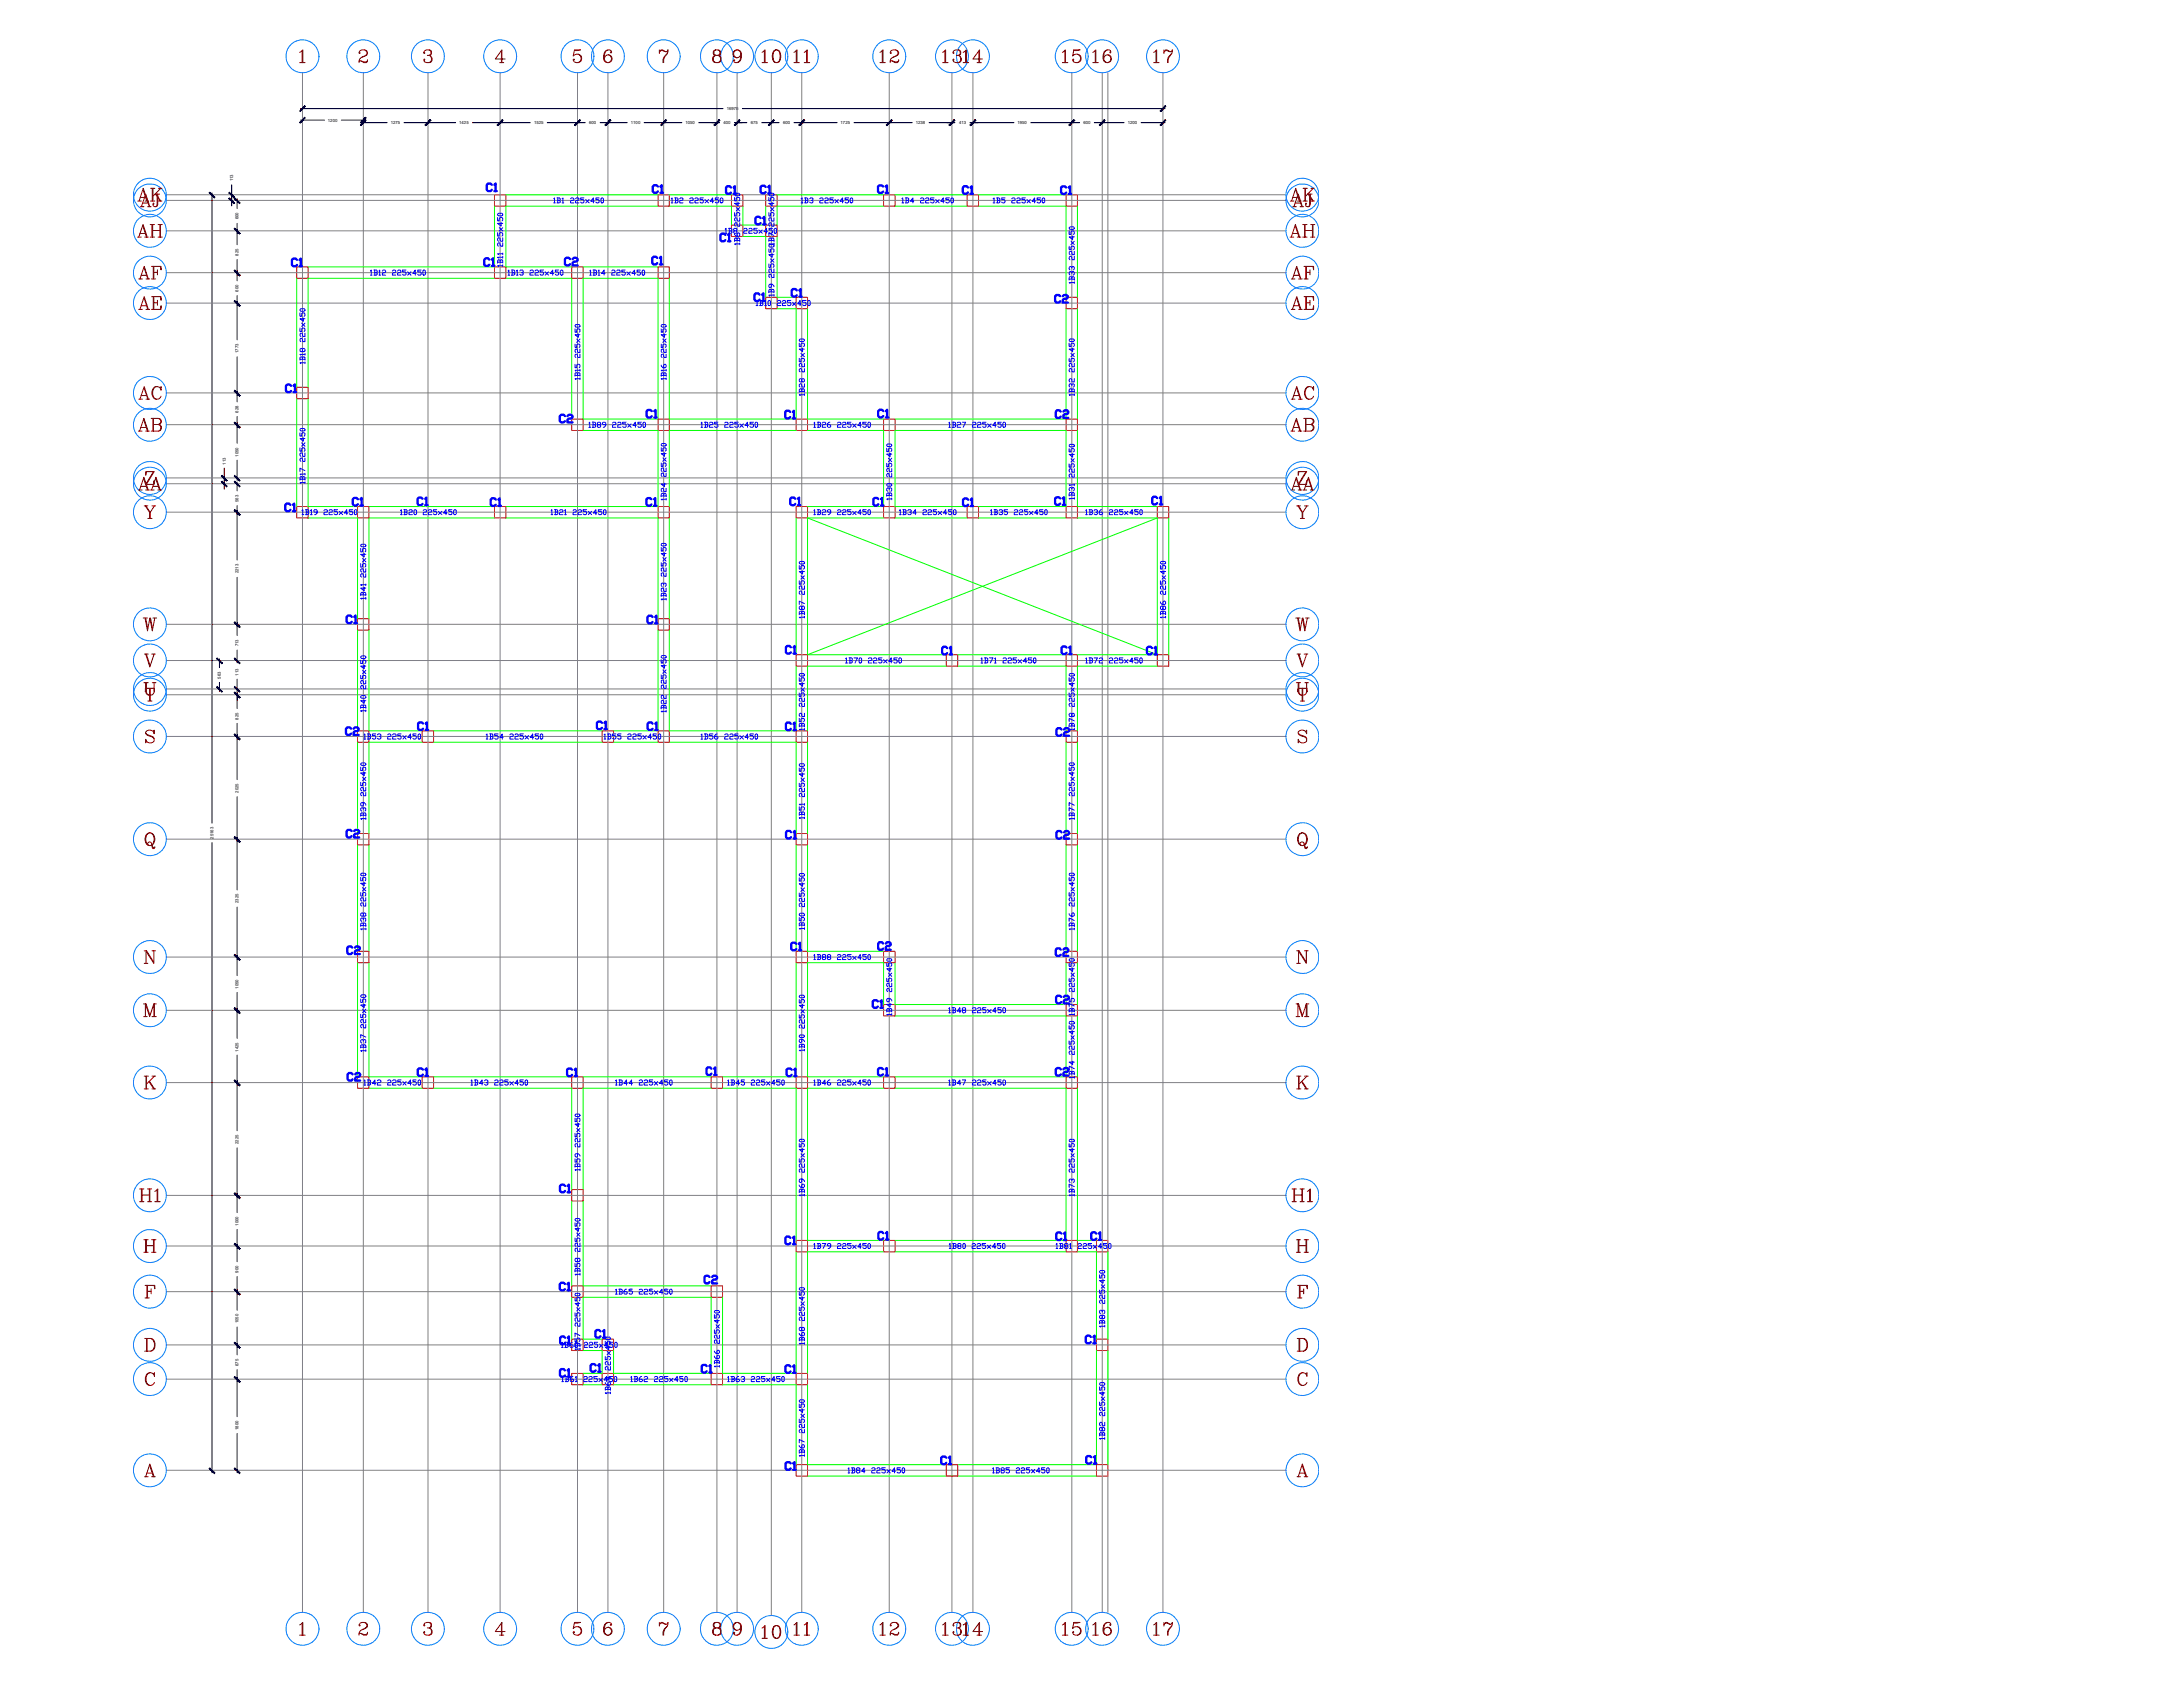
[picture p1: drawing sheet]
<svg xmlns="http://www.w3.org/2000/svg" width="279mm" height="216mm" viewBox="0 0 279 216" stroke-linecap="round" stroke-linejoin="round" font-family="sans-serif">
<defs><g id="words">
<g font-size="4.9" fill="#720000">
<text x="16.6" y="31.8">AH</text>
<text x="164.4" y="31.8">AH</text>
<text x="16.9" y="40.9">AE</text>
<text x="16.9" y="37">AF</text>
<text x="164.4" y="40.9">AE</text>
<text x="164.4" y="37">AF</text>
<text x="16.9" y="56.4">AB</text>
<text x="164.4" y="56.4">AB</text>
<text x="96.7" y="211">10</text>
<text x="100.9" y="210.6">11</text>
<text x="111.8" y="210.6">12</text>
<text x="119.6" y="210.6">13</text>
<text x="135.1" y="210.6">15</text>
<text x="139" y="210.6">16</text>
<text x="146.8" y="210.6">17</text>
</g>
<g font-size="4.4" fill="#720000">
<text x="62.4" y="9.2">4</text>
<text x="72.3" y="9.2">5</text>
<text x="76.2" y="9.2">6</text>
<text x="96.7" y="9.2">10</text>
<text x="100.9" y="9.2">11</text>
<text x="111.8" y="9.2">12</text>
<text x="119.6" y="9.2">13</text>
<text x="122.4" y="9.2">14</text>
<text x="135.1" y="9.2">15</text>
<text x="139" y="9.2">16</text>
<text x="146.8" y="9.2">17</text>
<text x="16.9" y="27.5">AJ</text>
<text x="164.7" y="27.5">AJ</text>
<text x="16.9" y="52.2">AC</text>
<text x="164.4" y="52.2">AC</text>
<text x="16.9" y="63.9">AA</text>
<text x="164.4" y="63.9">AA</text>
<text x="165.1" y="63.1">Z</text>
<text x="17.3" y="81.8">W</text>
<text x="165.1" y="81.8">W</text>
<text x="17.6" y="86.4">V</text>
<text x="165.1" y="86.4">V</text>
<text x="16.9" y="154.9">H1</text>
<text x="164.4" y="154.9">H1</text>
<text x="17.6" y="167.2">F</text>
<text x="165.1" y="167.2">F</text>
</g>
<g font-size="4" fill="#00f">
<text x="61.4" y="25.8">C1</text>
<text x="92.1" y="26.1">C1</text>
<text x="96" y="30">C1</text>
<text x="96.3" y="26.1">C1</text>
<text x="125.6" y="26.1" transform="rotate(-90 125.6 26.1)">C1</text>
<text x="134.8" y="26.1">C1</text>
<text x="36.3" y="35.3">C1</text>
<text x="61" y="35.3">C1</text>
<text x="71.3" y="35.3">C2</text>
<text x="91.4" y="32.1">C1</text>
<text x="95.6" y="39.9">C1</text>
<text x="100.5" y="39.2">C1</text>
<text x="35.6" y="51.5">C1</text>
<text x="70.9" y="55.4">C2</text>
<text x="81.8" y="54.7">C1</text>
<text x="111.5" y="54.7">C1</text>
<text x="134.4" y="54.7">C2</text>
<text x="44.1" y="66">C1</text>
<text x="52.6" y="66">C1</text>
<text x="62.1" y="66">C1</text>
<text x="81.8" y="66">C1</text>
<text x="100.2" y="66">C1</text>
<text x="110.8" y="66">C1</text>
<text x="122.4" y="66">C1</text>
<text x="134.1" y="66">C1</text>
<text x="35.6" y="66.7">C1</text>
<text x="43.4" y="81.1">C1</text>
<text x="81.8" y="81.1">C1</text>
<text x="103" y="85" transform="rotate(-90 103 85)">C1</text>
<text x="119.6" y="85">C1</text>
<text x="135.1" y="85">C1</text>
<text x="146" y="85">C1</text>
<text x="43.4" y="95.2">C2</text>
<text x="75.5" y="94.5">C1</text>
<text x="103" y="108.7" transform="rotate(-90 103 108.7)">C1</text>
<text x="134.4" y="108.7">C2</text>
<text x="43.4" y="123.5">C2</text>
<text x="100.5" y="122.8">C1</text>
<text x="111.5" y="122.8">C2</text>
<text x="110.8" y="130.2">C1</text>
<text x="43.7" y="139.7">C2</text>
<text x="52.6" y="139">C1</text>
<text x="71.6" y="139">C1</text>
<text x="99.8" y="139">C1</text>
<text x="111.5" y="139">C1</text>
<text x="134.4" y="139">C2</text>
<text x="70.9" y="153.8">C1</text>
<text x="99.5" y="160.5">C1</text>
<text x="111.5" y="159.8">C1</text>
<text x="70.9" y="166.5">C1</text>
<text x="89.3" y="165.5">C2</text>
<text x="70.9" y="173.2">C1</text>
<text x="75.1" y="172.5">C1</text>
<text x="137.9" y="173.2">C1</text>
<text x="70.9" y="177.4">C1</text>
<text x="74.8" y="176.7">C1</text>
<text x="99.5" y="177.1">C1</text>
<text x="99.5" y="189.4">C1</text>
<text x="119.6" y="188.7">C1</text>
</g>
<g font-size="3.5" fill="#00f">
<text x="82.5" y="25.8">C1</text>
<text x="111.5" y="25.8">C1</text>
<text x="82.5" y="34.9">C1</text>
<text x="134.1" y="39.9">C2</text>
<text x="99.5" y="54.7">C1</text>
<text x="146.8" y="65.6">C1</text>
<text x="52.6" y="94.5">C1</text>
<text x="81.8" y="94.5">C1</text>
<text x="99.8" y="94.5">C1</text>
<text x="134.4" y="95.2">C2</text>
<text x="43.4" y="108.3">C2</text>
<text x="134.4" y="123.5">C2</text>
<text x="134.4" y="129.5">C2</text>
<text x="89.6" y="138.6">C1</text>
<text x="134.4" y="159.8">C1</text>
<text x="138.6" y="159.8">C1</text>
<text x="88.9" y="176.7">C1</text>
<text x="138.3" y="188.4">C1</text>
</g>
<g font-size=".5">
<text x="42" y="15.6">1200</text>
<text x="50" y="15.9">1275</text>
<text x="58.8" y="15.9">1425</text>
<text x="68.3" y="15.9">1525</text>
<text x="75.4" y="15.9">600</text>
<text x="80.8" y="15.9">1100</text>
<text x="87.7" y="15.9">1050</text>
<text x="92.6" y="15.9">400</text>
<text x="93" y="14.1">16975</text>
<text x="96.1" y="15.9">675</text>
<text x="100.2" y="15.9">600</text>
<text x="107.6" y="15.9">1725</text>
<text x="117.2" y="15.9">1238</text>
<text x="122.7" y="15.9">413</text>
<text x="130.2" y="15.9">1950</text>
<text x="138.7" y="15.9">600</text>
<text x="144.3" y="15.9">1200</text>
<text x="29.8" y="23.2" transform="rotate(-90 29.8 23.2)">113</text>
<text x="30.5" y="28.1" transform="rotate(-90 30.5 28.1)">600</text>
<text x="30.5" y="32.7" transform="rotate(-90 30.5 32.7)">825</text>
<text x="30.5" y="37.3" transform="rotate(-90 30.5 37.3)">600</text>
<text x="30.5" y="45.2" transform="rotate(-90 30.5 45.2)">1773</text>
<text x="30.5" y="52.8" transform="rotate(-90 30.5 52.8)">628</text>
<text x="28.9" y="59.5" transform="rotate(-90 28.9 59.5)">113</text>
<text x="30.5" y="58.4" transform="rotate(-90 30.5 58.4)">1050</text>
<text x="30.5" y="64.2" transform="rotate(-90 30.5 64.2)">563</text>
<text x="30.5" y="73.4" transform="rotate(-90 30.5 73.4)">2213</text>
<text x="30.5" y="82.7" transform="rotate(-90 30.5 82.7)">713</text>
<text x="28.3" y="86.9" transform="rotate(-90 28.3 86.9)">563</text>
<text x="30.5" y="86.5" transform="rotate(-90 30.5 86.5)">113</text>
<text x="30.5" y="92.1" transform="rotate(-90 30.5 92.1)">825</text>
<text x="30.5" y="101.5" transform="rotate(-90 30.5 101.5)">2025</text>
<text x="27.3" y="107.4" transform="rotate(-90 27.3 107.4)">25163</text>
<text x="30.5" y="115.6" transform="rotate(-90 30.5 115.6)">2325</text>
<text x="30.5" y="126.5" transform="rotate(-90 30.5 126.5)">1050</text>
<text x="30.5" y="134.6" transform="rotate(-90 30.5 134.6)">1425</text>
<text x="30.5" y="146.4" transform="rotate(-90 30.5 146.4)">2225</text>
<text x="30.5" y="156.9" transform="rotate(-90 30.5 156.9)">1000</text>
<text x="30.5" y="162.9" transform="rotate(-90 30.5 162.9)">900</text>
<text x="30.5" y="169.4" transform="rotate(-90 30.5 169.4)">1050</text>
<text x="30.5" y="174.8" transform="rotate(-90 30.5 174.8)">675</text>
<text x="30.5" y="183" transform="rotate(-90 30.5 183)">1800</text>
</g>
</g></defs>
<!-- layer: Axis_2 -->
<g fill="none" stroke="#808080" stroke-width=".13">
<path d="M38.7 9.3v197M46.5 9.3v197M54.8 9.3v197M64 9.3v197M73.9 9.3v197M77.8 9.3v197M84.9 9.3v197M91.8 9.3v197M94.3 9.3v197M98.7 9.3v197.4M102.6 9.3v197M113.8 9.3v197"/>
<path d="M121.8 9.3v197M124.5 9.3v197M137.2 9.3v197M141.1 9.3v197M141.8 9.3v197M148.8 9.3v197"/>
</g>
<!-- layer: Axis_1 -->
<g fill="none" stroke="#808080" stroke-width=".13">
<path d="M21.3 38.8h143.3M21.3 34.9h143.3M21.3 25.6h143.3M21.3 29.5h143.3M21.3 24.9h143.3M21.3 54.3h143.3M21.3 50.3h143.3M21.3 65.5h143.3M21.3 61.2h143.3M21.3 79.9h143.3M21.3 61.9h143.3M21.3 94.2h143.3"/>
<path d="M21.3 84.5h143.3M21.3 88.9h143.3M21.3 88.2h143.3M21.3 107.4h143.3M21.3 138.5h143.3M21.3 129.3h143.3M21.3 122.5h143.3M21.3 159.5h143.3M21.3 153h143.3M21.3 165.3h143.3M21.3 176.5h143.3M21.3 172.1h143.3"/>
<path d="M21.3 188.2h143.3"/>
</g>
<!-- layer: Beam -->
<g fill="none" stroke="#0f0" stroke-width=".13">
<path d="M38 35.6v14M63.3 26.4v7.8h-23.9M63.3 35.6h-23.9v14M64.7 24.9h19.5M64.7 35.6h8.5v18M74.6 35.6h9.6v18h-9.6zM74.6 34.2h9.6M84.2 26.4h-19.5v7.8h8.5M85.7 26.4h7.9v2.4M85.7 24.9h7.9M85.7 35.6v18h16.2v-14.1M98 30.3v7.8"/>
<path d="M99.5 26.4h13.6M99.5 24.9h13.6M99.5 30.3v7.8M103.4 39.5v14.1h9.7M114.6 26.4h9.2M114.6 24.9h9.2M125.2 26.4h11.2v11.7M125.2 24.9h11.2M136.4 39.5v14.1h-21.8M137.9 26.4v11.7M137.9 39.5v14.1M38 51v13.8"/>
<path d="M39.4 51v13.8h6.4M74.6 55.1h9.6v9.7h-19.5M101.9 55.1h-16.2v9.7M103.4 55.1h9.7v9.7h-9.7M137.9 55.1v9.7h10.2M39.4 66.3h6.4v12.9M47.2 64.8h16.1M63.3 66.3h-16.1v12.9M64.7 66.3h19.5v12.9M85.7 66.3v12.9M101.9 66.3v17.5M113.1 66.3h-9.7v17.5h17.7"/>
<path d="M114.6 66.3h9.2M123.8 64.8h-9.2v-9.7h21.8v9.7h-11.2M125.2 66.3h11.2M137.9 66.3h10.2v17.5h-10.2M149.6 66.3v17.5M45.8 80.6v12.9M45.8 95v11.7M47.2 80.6v12.9h6.8M54 95h-6.8v11.7M55.5 95h21.6M55.5 93.5h21.6M78.5 95h5.7"/>
<path d="M84.2 80.6v12.9h-5.7M85.7 80.6v12.9h16.2v-8.2M85.7 95h16.2v11.7M103.4 95v11.7M121.1 85.3h-17.7v8.2M122.6 85.3h13.8v8.2M122.6 83.8h13.8M136.4 95v11.7M137.9 95v11.7M148.1 85.3h-10.2v8.2M45.8 108.1v13.6M47.2 108.1v13.6"/>
<path d="M101.9 108.1v13.6M103.4 108.1v13.6h9.7M136.4 108.1v13.6M137.9 108.1v13.6M45.8 123.2v14.6M47.2 123.2v14.6h6.8M47.2 139.3h6.8M55.5 139.3h17.7v12.9M55.5 137.8h17.7M74.6 137.8h16.4M91 139.3h-16.4v12.9M92.5 139.3h9.4v19.4"/>
<path d="M101.9 123.2v14.6h-9.4M113.1 128.6v-5.4h-9.7v14.6h9.7M113.1 139.3h-9.7v19.4h9.7M114.6 123.2v5.4h21.8v-5.4M114.6 130h21.8v7.8h-21.8M114.6 139.3h21.8v19.4h-21.8M137.9 123.2v5.4M137.9 130v7.8M137.9 139.3v19.4M73.2 153.7v10.9M74.6 153.7v10.9h16.4M73.2 166v5.4"/>
<path d="M74.6 171.4v-5.4h16.4v9.8h-12.5M78.5 177.2h12.5M92.5 177.2h9.4v10.2M101.9 160.2v15.6h-9.4v-9.8M113.1 160.2h-9.7v15.6M114.6 160.2h21.8M140.3 172.8v14.6h-36.9v-10.2M140.3 160.2v11.2M141.8 160.2v11.2M141.8 172.8v14.6M103.4 188.9h36.9"/>
</g>
<!-- layer: AxisBalloons_2 -->
<g fill="none" stroke="#007fff" stroke-width=".13">
<circle cx="38.7" cy="7.2" r="2.12"/>
<circle cx="46.5" cy="7.2" r="2.11"/>
<circle cx="54.8" cy="7.2" r="2.11"/>
<circle cx="84.9" cy="7.2" r="2.12"/>
<circle cx="91.7" cy="7.2" r="2.11"/>
<circle cx="94.3" cy="7.2" r="2.11"/>
<circle cx="38.7" cy="208.5" r="2.12"/>
<circle cx="46.5" cy="208.5" r="2.11"/>
<circle cx="54.8" cy="208.5" r="2.11"/>
<circle cx="64" cy="208.5" r="2.11"/>
<circle cx="73.9" cy="208.5" r="2.11"/>
<circle cx="77.8" cy="208.5" r="2.11"/>
<circle cx="84.9" cy="208.5" r="2.12"/>
<circle cx="91.7" cy="208.5" r="2.11"/>
<circle cx="94.3" cy="208.5" r="2.11"/>
<circle cx="124.5" cy="208.5" r="2.12"/>
</g>
<!-- layer: AxisBalloons_1 -->
<g fill="none" stroke="#007fff" stroke-width=".13">
<circle cx="19.2" cy="65.5" r="2.1"/>
<circle cx="166.7" cy="65.5" r="2.1"/>
<circle cx="19.2" cy="88.9" r="2.11"/>
<circle cx="19.2" cy="94.3" r="2.11"/>
<circle cx="19.2" cy="88.2" r="2.1"/>
<circle cx="166.7" cy="94.3" r="2.11"/>
<circle cx="166.7" cy="88.9" r="2.11"/>
<circle cx="166.7" cy="88.2" r="2.1"/>
<circle cx="19.2" cy="107.4" r="2.1"/>
<circle cx="166.7" cy="107.4" r="2.1"/>
<circle cx="19.2" cy="129.3" r="2.11"/>
<circle cx="19.2" cy="138.5" r="2.11"/>
<circle cx="19.2" cy="122.5" r="2.1"/>
<circle cx="166.7" cy="129.3" r="2.11"/>
<circle cx="166.7" cy="138.5" r="2.11"/>
<circle cx="166.7" cy="122.5" r="2.1"/>
<circle cx="19.2" cy="159.5" r="2.1"/>
<circle cx="166.7" cy="159.5" r="2.1"/>
<circle cx="19.2" cy="176.5" r="2.11"/>
<circle cx="19.2" cy="172.1" r="2.11"/>
<circle cx="166.7" cy="172.1" r="2.11"/>
<circle cx="166.7" cy="176.5" r="2.11"/>
<circle cx="19.2" cy="188.2" r="2.11"/>
<circle cx="166.7" cy="188.2" r="2.11"/>
</g>
<!-- layer: AxisText_2 -->
<g fill="none" stroke="#720000" stroke-width=".13">
<path d="M38.4 6.7l.4-.3v1.6M38.4 8h.7M38.7 6.5v1.5M46 6.7v.2v-.1a.43 .43 0 0 1 .3-.4l.6 .1a.4 .4 0 0 1 .1 .5l-.3 .2a.8 .8 0 0 0-.7 .8M46.7 6.4a.42 .42 0 0 1 .2 .6l-.6 .3M47 7.8l-.2 .1-.6-.1-.2 .1M47 7.6l-.1 .4h-.3l-.4-.2M54.3 6.7l.1 .1h-.2a.43 .43 0 0 1 .4-.4l.6 .1v.1v.4l-.5 .1M54.9 6.4l.3 .2-.1 .4-.2 .1a.47 .47 0 0 1 .4 .4 .47 .47 0 0 1-.4 .5l-.5-.1-.2-.2 .1-.2v.2M55.2 7.3a.51 .51 0 0 1-.3 .7M84.4 6.7l.2-.3h.2l.4 .2h.1l.2-.2a1.35 1.35 0 0 1-.5 1l-.1 .6M84.4 6.4v.5"/>
<path d="M84.5 6.6l.3-.1 .4 .1M85.4 6.9a1.2 1.2 0 0 0-.5 1.1M91.6 6.4l-.2 .1-.1 .4a.56 .56 0 0 0 .9 0v-.3a.49 .49 0 0 0-.8 0v.4l.2 .1M91.6 7.1l-.2 .1-.2 .2a.55 .55 0 0 0 .5 .6 .55 .55 0 0 0 .6-.6l-.2-.2-.2-.1M91.6 7.1a.51 .51 0 0 0-.2 .8l.2 .1M91.9 6.4l.2 .2v.4l-.2 .1M91.9 7.1a.51 .51 0 0 1 .2 .8l-.2 .1M94.3 6.4a.53 .53 0 0 0-.4 .5 .53 .53 0 0 0 .4 .5M94.4 6.4l.2 .1a1.03 1.03 0 0 1-.3 1.5M94.8 6.9a.5 .5 0 0 1-.6 .5 .5 .5 0 0 1-.4-.6 .5 .5 0 0 1 .6-.4l.3 .1a.88 .88 0 0 1 .2 .9 .88 .88 0 0 1-.8 .6l-.1-.1v-.3v.1v.1M38.4 208l.4-.4v1.7M38.4 209.3h.7"/>
<path d="M38.7 207.7v1.6M46 208v.1v-.1a.55 .55 0 0 1 .5-.4 .55 .55 0 0 1 .5 .5 1.24 1.24 0 0 1-.8 .6l-.2 .1v.5M46.7 207.6a.41 .41 0 0 1 .2 .7l-.6 .3M47 209l-.2 .2-.6-.2-.2 .1M47 208.9l-.1 .4h-.3l-.4-.3M54.3 208v.1l-.1-.1 .1-.2a.59 .59 0 0 1 .9 .1v.4h-.5M54.9 207.6l.3 .3v.2l-.3 .2a.47 .47 0 0 1 .4 .5 .47 .47 0 0 1-.4 .5l-.5-.1-.2-.2 .1-.2v.2M55.2 208.5a.53 .53 0 0 1-.3 .8M63.9 209.3h.6M64.2 207.8v1.5M64.6 208.8h-1.2l.8-1.2v1.7M73.5 207.7l.8-.1h-.8l-.1 .8a.58 .58 0 0 1 .8-.2 .58 .58 0 0 1 .1 .9 .58 .58 0 0 1-.9 0v-.1v-.2l.1 .1-.1 .1"/>
<path d="M74 208.2a.57 .57 0 0 1 .4 .5 .57 .57 0 0 1-.4 .6M77.8 207.6a.98 .98 0 0 0-.1 1.7M77.9 208.3a.52 .52 0 0 1 .4 .5 .52 .52 0 0 1-.4 .5M78.2 207.9l-.1 .1h.1l.1-.1a.52 .52 0 0 0-.5-.3 .52 .52 0 0 0-.5 .4 .84 .84 0 0 0 .4 1.3 .51 .51 0 0 0 .7-.4 .51 .51 0 0 0-.5-.6 .51 .51 0 0 0-.6 .4M84.4 208l.2-.4h.2l.4 .3h.1l.2-.3-.1 .5a1.39 1.39 0 0 0-.5 1.2M84.4 207.6v.5M84.5 207.8l.3-.1 .4 .2M85.4 208.1a1.2 1.2 0 0 0-.5 1.2M91.6 207.6l-.2 .1-.1 .4a.56 .56 0 0 0 .9 0v-.2a.49 .49 0 0 0-.8 0v.4h.2M91.6 208.3l-.3 .2a.54 .54 0 0 0 .5 .8 .54 .54 0 0 0 .4-.8l-.3-.2M91.6 208.3l-.2 .1a.51 .51 0 0 0 0 .8l.2 .1M91.9 207.6l.2 .3v.2l-.2 .2"/>
<path d="M91.9 208.3l.3 .4-.1 .4-.2 .2M94.3 207.6a.53 .53 0 0 0-.4 .5 .53 .53 0 0 0 .4 .6M94.4 207.6l.2 .1a1.03 1.03 0 0 1-.3 1.6M94.8 208.2a.5 .5 0 0 1-.6 .4 .5 .5 0 0 1-.4-.6 .5 .5 0 0 1 .6-.4l.3 .1a.88 .88 0 0 1 .2 1 .88 .88 0 0 1-.8 .6l-.1-.1v-.3v.1"/>
</g>
<!-- layer: AxisText_1 -->
<g fill="none" stroke="#720000" stroke-width=".13">
<path d="M18.6 64.7l.6 .9v.8M18.7 64.7l.5 .9v.8M18.9 66.4h.6M19.8 64.7l-.6 .9M166.1 64.7l.6 .9v.8M166.2 64.7l.5 .9v.8M166.4 66.4h.6M167.3 64.7l-.6 .9M18.6 93.8l.2 .2 .8 .3 .1 .2v.3a.61 .61 0 0 1-.6 .3 .61 .61 0 0 1-.5-.5v.5l.1-.3M18.6 87.4v1.1a.55 .55 0 0 0 .6 .5 .55 .55 0 0 0 .5-.5v-1.1M18.7 88.1l-.1 .5v-.5h1.2v.5l-.1-.5M18.7 87.4v1.1l.1 .3 .3 .2"/>
<path d="M18.9 89.7h.6M19.2 88.1v1.6M19.6 93.7l.1-.3v.5a.56 .56 0 0 0-.5-.5 .56 .56 0 0 0-.6 .4l.2 .3 .6 .2 .3 .2M166.2 93.8l.1 .2 .8 .3 .1 .2v.3a.61 .61 0 0 1-.6 .3 .61 .61 0 0 1-.4-.5v.5v-.3M166.2 87.4v1.1a.55 .55 0 0 0 .5 .5 .55 .55 0 0 0 .5-.5v-1.1M166.2 88.1l-.1 .5v-.5h1.2v.5l-.1-.5M166.2 87.4v1.1l.1 .3 .3 .2M166.4 89.7h.6M166.7 88.1v1.6M167.2 93.7v-.3v.5a.56 .56 0 0 0-.5-.5 .56 .56 0 0 0-.5 .4l.1 .3 .6 .2 .3 .2M18.9 108l.1-.2h.2h.1l.3 .8h.1l.1-.2M19.1 106.6a.87 .87 0 0 0-.5 .8 .87 .87 0 0 0 .5 .8 .86 .86 0 0 0 .7-.6 .86 .86 0 0 0-.3-.9 .59 .59 0 0 0-.9 .6 .92 .92 0 0 0 .5 .9"/>
<path d="M19.3 106.6a.94 .94 0 0 1 0 1.6M19.4 108l.2 .5 .2-.1M166.4 108l.1-.2h.2h.2l.2 .8h.1l.1-.2M166.6 106.6a.87 .87 0 0 0-.5 .8 .87 .87 0 0 0 .5 .8 .86 .86 0 0 0 .7-.6 .86 .86 0 0 0-.3-.9 .58 .58 0 0 0-.6 0 .58 .58 0 0 0-.2 .6 .92 .92 0 0 0 .4 .9M166.8 106.6a.94 .94 0 0 1 0 1.6M166.9 108l.3 .5 .1-.1M18.4 128.5h.3l.5 1.4M18.4 130.1h.4M18.5 137.7h.5M18.5 139.4h.5M18.5 121.7h.3l.9 1.4M18.5 123.3h.4"/>
<path d="M18.6 130.1v-1.6l.6 1.6 .5-1.6v1.6M18.7 121.7v1.6M18.7 137.7v1.7M18.8 137.7v1.7M19.1 138.4l.6 1M19.2 138.4l.6 1M19.5 137.7h.4M19.5 139.4h.4M19.5 130.1h.5M19.5 121.7h.4M19.7 121.7v1.6l-.9-1.5M19.7 128.5h.3"/>
<path d="M19.8 137.7l-1 1M19.8 128.5v1.6M165.9 128.5h.3l.5 1.4M165.9 130.1h.4M166 137.7h.5M166 139.4h.5M166 121.7h.3l.9 1.4M166 123.3h.4M166.1 130.1v-1.6l.6 1.6 .5-1.6v1.6M166.2 121.7v1.6M166.2 137.7v1.7M166.3 137.7v1.7"/>
<path d="M166.6 138.4l.6 1M166.7 138.4l.6 1M167 137.7h.4M167 139.4h.4M167 130.1h.5M167 121.7h.4M167.2 121.7v1.6l-.9-1.5M167.2 128.5h.3M167.3 137.7l-1 1M167.3 128.5v1.6M18.4 158.7h.6M18.6 158.7v1.6"/>
<path d="M18.7 158.7v1.6M18.7 159.4h.9M19.4 158.7h.6M19.6 158.7v1.6M19.7 158.7v1.6M165.9 158.7h.6M166.2 158.7v1.6M166.2 159.4h1M166.9 158.7h.6M167.2 158.7v1.6M18.4 160.3h.6M18.5 171.3h.8a.88 .88 0 0 1 .6 .8 .88 .88 0 0 1-.6 .8h-.8"/>
<path d="M18.8 171.3v1.6M19.2 175.7a.93 .93 0 0 0 0 1.6M19.3 171.3a.93 .93 0 0 1 0 1.6M19.4 160.3h.6M19.7 175.9l.1 .2v-.4l-.1 .2a.6 .6 0 0 0-.7-.2 .6 .6 0 0 0-.4 .6 .7 .7 0 0 0 .2 .8 .7 .7 0 0 0 .7 .1l.3-.3M165.9 160.3h.6M166 171.3h.8a.88 .88 0 0 1 .6 .8 .88 .88 0 0 1-.6 .8h-.8M166.3 171.3v1.6M166.7 175.7a.93 .93 0 0 0 0 1.6M166.8 171.3a.93 .93 0 0 1 0 1.6M166.9 160.3h.6M167.2 175.9l.1 .2v-.4l-.1 .2a.6 .6 0 0 0-.7-.2 .6 .6 0 0 0-.4 .6 .7 .7 0 0 0 .2 .8 .7 .7 0 0 0 .7 .1l.3-.3"/>
<path d="M18.5 189h.5M18.6 189l.6-1.6 .5 1.6M18.8 188.5h.7M19.2 187.6l.4 1.4M19.4 189h.5M166 189h.5M166.2 189l.5-1.6 .5 1.6M166.3 188.5h.7M166.7 187.6l.5 1.4M166.9 189h.5"/>
</g>
<!-- layer: BeamText -->
<g fill="none" stroke="#00f" stroke-width=".13">
<path d="M38.4 39.6l.1-.1h.4l.1 .2-.1 .1h-.4zM47.4 34.7l.1-.1v.6M47.4 35.2h.2M47.9 34.6h.3l.1 .1-.1 .2M48 34.9h.2l.1 .2-.1 .1h-.3M48 34.6v.6M48.5 34.7l.1-.1v.6M48.5 35.2h.2M48.9 34.7l.1-.1h.3l.1 .1-.1 .2h-.3l-.1 .1v.2h.5M50.2 34.7l.1-.1h.2l.2 .1-.2 .2h-.2l-.1 .1v.2h.5M50.9 34.7l.1-.1h.2l.1 .1-.1 .2h-.2l-.1 .1v.2h.4M52 34.6h-.5v.2h.4l.1 .1v.2l-.1 .1h-.3l-.1-.1"/>
<path d="M52.2 34.8l.4 .4M52.6 34.8l-.4 .4M53.3 35h-.5l.3-.4v.6M53.9 34.6h-.4v.2h.3l.1 .1v.2l-.1 .1h-.2l-.1-.1M54.2 34.6l.2 .1v.4l-.1 .1-.2-.1v-.4zM63.7 29.8v.4h.2v-.3l.1-.1h.2l.1 .1v.2l-.1 .1M63.7 27.8v.5h.2v-.3l.1-.2h.2l.1 .2v.2l-.1 .1M63.7 27.4l.1-.1h.4l.1 .2-.1 .1h-.4zM63.9 29.1l.4 .5M64.1 28.5v.4l-.4-.3h.6M64.3 30.4v.5h-.2l-.1-.2v-.2l-.1-.1-.2 .1 .1 .4M64.3 29.1l-.4 .5"/>
<path d="M66.1 34.7l.1-.1v.6M66.1 35.2h.2M66.5 34.7l.1-.1h.3l.1 .2-.3 .1M66.9 34.9l.1 .1-.1 .2h-.3l-.1-.1M67.8 34.7l.1-.1h.3l.1 .2-.5 .2v.2h.5M68.5 34.7l.1-.1h.2l.1 .1-.1 .2h-.2l-.1 .1v.2h.4M69.6 34.6h-.5v.2h.3l.2 .1v.2l-.2 .1h-.2l-.1-.1M69.8 34.8l.4 .4M70.2 34.8l-.4 .4M70.9 25.4l.1-.1v.7M70.9 26h.2M71.3 25.3h.3l.1 .1-.1 .2"/>
<path d="M71.4 25.6h.2l.1 .3-.1 .1h-.3M71.4 25.3v.7M71.9 25.4l.2-.1v.7M71.9 26h.3M73 25.4l.1-.1h.2l.1 .1-.1 .2h-.2l-.1 .2v.2h.4M73.7 25.4l.1-.1h.2l.1 .1-.1 .2h-.2l-.1 .2v.2h.4M74.7 25.3h-.4v.2h.3l.1 .1v.3l-.1 .1h-.2l-.1-.1M75 25.5l.4 .5M75.4 25.5l-.4 .5M76.1 25.8h-.5l.3-.5v.7M76.6 34.7l.1-.1v.6M76.6 35.2h.2"/>
<path d="M76.7 25.3h-.4v.2h.3l.1 .1v.3l-.1 .1h-.2l-.1-.1M76.9 25.4l.1-.1 .2 .1v.5l-.1 .1-.2-.1zM77.4 35h-.4l.3-.4v.6M78.3 34.7l.1-.1h.2l.1 .1-.1 .2h-.2l-.1 .1v.2h.4M78.9 34.7l.2-.1h.2l.1 .2-.5 .2v.2h.5M80 34.6h-.4v.2h.3l.1 .1v.2l-.1 .1h-.2l-.1-.1M80.2 34.8l.5 .4M80.7 34.8l-.5 .4M81.3 35h-.4l.3-.4v.6M87 25.4l.1-.1h.2l.1 .1-.1 .2h-.2l-.1 .2v.2h.4M88.3 25.4l.1-.1h.2l.1 .1-.1 .2h-.2l-.1 .2v.2h.4M88.9 25.4l.1-.1h.3l.1 .1-.1 .2h-.3l-.1 .2v.2h.5"/>
<path d="M90 25.3h-.4v.2h.3l.1 .1v.3l-.1 .1h-.2l-.1-.1M90.2 25.5l.5 .5M90.7 25.5l-.5 .5M94 27.2v.5h.2v-.4l.1-.1h.3l.1 .1-.1 .4M98.4 33.8v.4h.2v-.3l.1-.1h.3l.1 .1v.2l-.1 .1M98.4 31.8v.5h.2v-.3l.1-.2h.3l.1 .2v.2l-.1 .1M98.4 31.4l.1-.1h.5l.1 .2-.1 .1h-.5zM98.6 33.1l.5 .5M98.8 32.5v.4l-.4-.3h.7M99.1 35.1v.4h-.3l-.2-.4-.2 .1v.2l.1 .1M99.1 34.4v.5h-.3l-.2-.5-.2 .1 .1 .4M99.1 33.1l-.5 .5"/>
<path d="M102.5 25.4l.2-.1v.7M102.5 26h.3M103 25.3h.3l.1 .1-.1 .2M103.1 25.6h.2l.1 .3-.1 .1h-.3M103.1 25.3v.7M103.6 25.4l.1-.1h.2l.2 .2-.3 .1M103.9 25.6l.2 .2-.2 .2h-.2l-.1-.1M104.9 25.4l.1-.1h.2l.1 .1-.1 .2h-.2l-.1 .2v.2h.4M105.6 25.4l.1-.1h.2l.1 .1-.1 .2h-.2l-.1 .2v.2h.4M106.7 25.3h-.5v.2h.4l.1 .1v.3l-.1 .1h-.3l-.1-.1M106.9 25.5l.4 .5M107.3 25.5l-.4 .5"/>
<path d="M108 25.8h-.5l.3-.5v.7M108.6 25.3h-.4v.2h.3l.1 .1v.3l-.1 .1h-.2l-.1-.1M108.8 25.4l.1-.1 .2 .1v.5l-.1 .1-.2-.1zM115.9 25.3h.3l.1 .1-.1 .2M116 25.6h.2l.1 .3-.1 .1h-.3M116.9 25.8h-.4l.3-.5v.7M117.8 25.4l.1-.1 .4 .1-.2 .2h-.2l-.1 .2v.2h.5M118.5 25.4l.1-.1h.2l.1 .1-.1 .2h-.2l-.1 .2v.2h.4M119.5 25.3h-.4v.2h.3l.1 .1v.3l-.1 .1-.3-.1M119.8 25.5l.4 .5M120.2 25.5l-.4 .5M120.8 25.8h-.4l.3-.5v.7"/>
<path d="M127.1 25.4l.1-.1v.7M127.1 26h.2M127.6 25.3h.3l.1 .1-.1 .2M127.7 25.6h.2l.1 .3-.1 .1h-.3M127.7 25.3v.7M128.6 25.3h-.4v.2h.3l.1 .1v.3l-.1 .1h-.2l-.1-.1M129.5 25.4l.1-.1h.2l.1 .1-.1 .2h-.2l-.1 .2v.2h.4M130.2 25.4l.1-.1h.2l.1 .1-.1 .2h-.2l-.1 .2v.2h.4M131.2 25.3h-.4v.2h.3l.1 .1v.3l-.1 .1h-.2l-.1-.1M131.4 25.5l.5 .5M131.9 25.5l-.5 .5M132.5 25.8h-.4l.3-.5v.7"/>
<path d="M133.2 25.3h-.5v.2h.4l.1 .1v.3l-.1 .1h-.3l-.1-.1M136.8 31.5v.5h.3v-.4l.1-.1h.2l.1 .1v.2l-.1 .2M136.8 29.6v.4h.3v-.3l.1-.1h.2l.1 .1v.2l-.1 .1M136.8 29.1l.1-.1h.5l.1 .2-.1 .2h-.5zM136.8 35.7h.7M137.1 30.9l.4 .4M137.2 35.7v-.2l.2-.1 .1 .1v.3M137.2 35.5l-.3-.1-.1 .1v.3M137.2 35l-.1-.3h-.2l-.1 .2v.2l.1 .1M137.2 34.9l.1-.2 .2 .2v.2l-.1 .1M137.2 34.3l-.1-.2h-.2l-.1 .1v.2l.1 .1M137.2 34.2l.1-.1 .2 .1v.2l-.1 .1"/>
<path d="M137.3 30.2v.4l-.5-.3h.7M137.5 32.8v.4h-.2l-.1-.1-.1-.3-.3 .1v.2l.1 .1M137.5 32.2v.4h-.2l-.1-.1v-.2l-.3-.1-.1 .1v.2l.1 .1M137.5 30.9l-.4 .4M38.4 57.3v.5h.2v-.4l.1-.1h.2l.1 .1v.3l-.1 .1M38.4 55.4v.4h.2v-.3l.1-.1h.2l.1 .1v.2l-.1 .1M38.4 54.9l.1-.1h.4l.1 .2-.1 .2h-.4zM38.4 42v.4h.2v-.3l.1-.1h.2l.1 .1v.2l-.1 .1M38.4 40v.5h.2v-.4l.1-.1h.2l.1 .1v.3l-.1 .1M38.4 46h.6M38.6 56.7l.4 .4M38.6 41.4l.4 .4"/>
<path d="M38.7 46v-.2l.2-.1 .1 .1v.3M38.7 45.8l-.2-.1-.1 .1v.3M38.7 44.7l.1-.1 .2 .1v.2l-.2 .1-.1-.1v-.2l-.2-.1-.1 .1v.2l.1 .1 .2-.1M38.8 56v.5l-.4-.4h.6M38.8 40.7v.4l-.4-.3h.6M39 58.6v.4h-.2l-.1-.1v-.2l-.1-.1-.2 .1v.2l.1 .1M39 58v.4h-.2l-.2-.4-.2 .1 .1 .3M39 46.4h-.6l.1 .1M39 45.4h-.6l.1 .1M39 43.3v.4h-.2l-.1-.1v-.2l-.2-.1-.1 .1v.2l.1 .1M39 42.6v.5h-.2l-.1-.1v-.3l-.2-.1-.1 .1v.3l.1 .1M39 45.2v.3"/>
<path d="M39 46.3v.2M39 56.7l-.4 .4M39 41.4l-.4 .4M73.6 46.6v.5h.2v-.4l.1-.1h.2l.1 .1-.1 .4M73.6 44v.5h.2v-.4l.1-.1h.2l.1 .1v.3l-.1 .1M73.6 42.1v.4h.2v-.3l.1-.1h.2l.1 .1v.2l-.1 .1M73.6 48h.6M73.7 41.5h.4l.1 .3-.1 .1h-.4l-.1-.1zM73.8 43.4l.4 .4M73.9 48v-.2l.2-.1 .1 .1v.3M73.9 47.8l-.1-.1-.2 .1v.3M74 42.7v.5l-.4-.4h.6"/>
<path d="M74.2 48.5h-.6l.1 .1M74.2 47.4h-.6l.1 .1M74.2 45.3v.5h-.2l-.2-.5-.2 .1v.2l.1 .2M74.2 44.7v.4h-.2l-.2-.4-.2 .1 .1 .3M74.2 47.3v.2M74.2 48.4v.2M74.2 43.4l-.4 .4M75.8 54h.3l.1 .1-.1 .2M75.9 54.3h.2l.1 .3-.1 .1h-.3M75.9 54v.7M76.6 54.3l-.1-.2 .1-.1h.2l.1 .2-.4 .3 .1 .2h.2l.1-.1-.1-.3M77.5 54.3h-.3l-.1-.2 .1-.1h.2l.1 .1v.4l-.3 .2"/>
<path d="M78.4 54.1l.1-.1h.2l.1 .1-.1 .2h-.2l-.1 .2v.2h.4M79.1 54.1l.1-.1h.2l.1 .1-.1 .2h-.2l-.1 .2v.2h.4M80.1 54h-.4v.2h.3l.1 .1v.3l-.1 .1h-.2l-.1-.1M80.3 54.2l.5 .5M80.8 54.2l-.5 .5M84.6 46.7l.2 .4h.4l.1-.4-.1-.1-.3 .1v.4M84.6 44v.5h.2v-.4l.1-.1h.3l.1 .1v.3l-.1 .1M84.6 42.1v.4h.2v-.3l.1-.1h.3l.1 .1v.2l-.1 .1M84.6 41.6l.1-.1h.5l.1 .3-.1 .1h-.5zM84.6 59.3v.4h.2v-.3l.1-.1h.3l.1 .1v.2l-.1 .1M84.6 57.3v.4h.2v-.3l.1-.1h.3l.1 .1v.2l-.1 .1M84.6 56.9l.1-.1h.5l.1 .2-.1 .1h-.5z"/>
<path d="M84.6 48h.7M84.8 43.4l.5 .4M84.8 58.6l.5 .4M84.9 48v-.2l.3-.1 .1 .1v.3M84.9 47.8l-.1-.1-.2 .1v.3M85 42.7v.5l-.4-.4h.7M85 57.9v.5l-.4-.3h.7M85.3 48.5h-.7l.1 .1M85.3 47.4h-.7l.1 .1M85.3 45.3v.5h-.3l-.1-.2v-.2l-.2-.1-.1 .1v.2l.1 .2M85.3 44.7v.4h-.3l-.1-.3-.2-.1-.1 .1 .1 .3M85.3 59.9v.4h-.3l-.1-.1v-.2l-.1-.1-.2 .1v.2l.1 .1"/>
<path d="M85.3 47.3v.2M85.3 48.4v.2M85.3 43.4l-.5 .4M85.3 58.6l-.5 .4M89.7 54.1l.1-.1v.7M89.7 54.7h.2M90.1 54h.4l.1 .1-.1 .2M90.3 54.3h.2l.1 .3-.1 .1h-.4M90.3 54v.7M90.8 54.1l.1-.1 .3 .1-.1 .2h-.2l-.1 .2v.2h.4M91.9 54h-.4v.2h.3l.1 .1v.3l-.1 .1h-.2l-.1-.1M92.8 54.1l.1-.1 .3 .1-.1 .2h-.2l-.1 .2v.2h.4"/>
<path d="M93.4 54.1l.1-.1h.2l.1 .1-.1 .2h-.2l-.1 .2v.2h.4M94.5 54h-.5v.2h.4l.1 .1v.3l-.1 .1-.4-.1M94.7 54.2l.4 .5M95.1 54.2l-.4 .5M95.8 54.5h-.4l.3-.5v.7M96.4 54h-.4v.2h.3l.1 .1v.3l-.1 .1h-.2l-.1-.1M96.6 54.1l.2-.1 .2 .1v.5l-.1 .1-.3-.1zM102.3 45.9v.4h.2v-.3l.1-.1h.2l.2 .1v.2l-.2 .1M102.3 43.9v.5h.2v-.4l.1-.1h.2l.2 .1v.3l-.2 .1M102.3 43.5l.1-.1h.4l.2 .2-.2 .1h-.4zM102.3 50.1h.7M102.5 45.2l.5 .4"/>
<path d="M102.6 50.1v-.2l.2-.1 .2 .1v.3M102.6 49.9l-.1-.1-.2 .1v.3M102.6 48.6l.1-.1 .3 .1v.2l-.2 .1-.2-.1v-.2l-.1-.1-.2 .1v.2l.1 .1 .2-.1M102.7 44.6v.4l-.4-.3h.7M103 50.5h-.7l.1 .1M103 49.1v.4h-.3l-.2-.4-.2 .1v.2l.1 .1M103 47.2v.4h-.3l-.2-.4-.2 .1v.2l.1 .1M103 46.5v.4h-.3l-.1-.1v-.2l-.2-.1-.1 .1v.2l.1 .1M103 50.4v.2M103 45.2l-.5 .4M104.2 54.1l.1-.1v.7M104.2 54.7h.2"/>
<path d="M104.6 54h.3l.1 .1-.1 .2M104.7 54.3h.2l.1 .3-.1 .1h-.3M104.7 54v.7M105.2 54.1l.1-.1h.3l.1 .1-.1 .2h-.3l-.1 .2v.2h.5M106.2 54l-.3 .2v.4l.1 .1h.2l.1-.2-.1-.2h-.3M107.2 54.1l.1-.1 .3 .1-.1 .2h-.2l-.1 .2v.2h.4M107.8 54.1l.2-.1h.2l.1 .1-.1 .2h-.2l-.2 .2v.2h.5M108.9 54h-.4v.2h.3l.1 .1v.3l-.1 .1-.3-.1M109.1 54.2l.5 .5M109.6 54.2l-.5 .5M110.2 54.5h-.4l.3-.5v.7M113.5 59.3v.4h.2v-.3l.1-.1h.2l.1 .1-.1 .3"/>
<path d="M113.5 57.4v.4h.2v-.3l.1-.1h.2l.1 .1-.1 .3M113.6 56.8h.4l.1 .2-.1 .1h-.4l-.1-.1zM113.7 58.6l.4 .5M113.9 58v.4l-.4-.3h.6M114.1 60v.4h-.2l-.2-.4-.2 .1v.2l.1 .1M114.1 58.6l-.4 .5M121.4 54.1l.1-.1v.7M121.4 54.7h.2M121.9 54h.3l.1 .1-.1 .2M122 54.3h.2l.1 .3-.1 .1h-.3M122 54v.7M122.5 54.1l.1-.1h.3l.1 .1-.1 .2h-.3l-.1 .2v.2h.5"/>
<path d="M123.2 54h.4l-.3 .7M124.5 54.1l.1-.1h.2l.1 .1-.1 .2h-.2l-.1 .2v.2h.4M125.1 54.1l.1-.1h.2l.1 .1-.1 .2h-.2l-.1 .2v.2h.4M126.2 54h-.4v.2h.3l.1 .1v.3l-.1 .1h-.2l-.1-.1M126.4 54.2l.5 .5M126.9 54.2l-.5 .5M127.5 54.5h-.4l.3-.5v.7M128.1 54h-.4v.2h.3l.1 .1v.3l-.1 .1h-.2l-.1-.1M128.4 54.1l.1-.1 .2 .1v.5l-.1 .1-.2-.1zM136.8 59.4v.4h.3v-.3l.1-.1h.2l.1 .1v.2l-.1 .1M136.8 57.4v.4h.3v-.3l.1-.1h.2l.1 .1v.2l-.1 .1M136.8 57l.1-.1h.5l.1 .2-.1 .1h-.5z"/>
<path d="M136.8 45.9v.4h.3v-.3l.1-.1h.2l.1 .1v.2l-.1 .1M136.8 43.9v.5h.3v-.4l.1-.1h.2l.1 .1v.3l-.1 .1M136.8 43.5l.1-.1h.5l.1 .2-.1 .1h-.5zM136.8 50.1h.7M137.1 58.7l.4 .4M137.1 45.2l.4 .4M137.2 50.1v-.2l.2-.1 .1 .1v.3M137.2 49.9l-.1-.1-.3 .1v.3M137.2 49.3l-.1-.2h-.2l-.1 .1v.2l.1 .1M137.2 49.2l.1-.1 .2 .1v.2l-.1 .1M137.3 58.1v.4l-.5-.3h.7M137.3 44.6v.4l-.5-.3h.7"/>
<path d="M137.5 48.5v.4h-.2l-.1-.1v-.2l-.1-.1-.3 .1v.2l.1 .1M137.5 47.2v.4h-.2l-.1-.1v-.2l-.1-.1-.3 .1v.2l.1 .1M137.5 46.5v.4h-.2l-.1-.1v-.2l-.3-.1-.1 .1v.2l.1 .1M137.5 58.7l-.4 .4M137.5 45.2l-.4 .4M38.4 61.3h.6M38.7 61.3v-.2l.2-.1 .1 .1v.3M38.7 61.1l-.1-.1-.2 .1v.3M39 61.8h-.6l.1 .1M39 60.7h-.6l.1 .1M39 60.2l-.6-.3v.5M39 60.6v.2"/>
<path d="M39 61.7v.2M40.6 65.5h-.3l-.1-.2 .1-.1h.2l.1 .1v.4l-.3 .2M41.5 65.3l.1-.1h.2l.1 .1-.1 .2h-.2l-.1 .2v.2h.4M42.1 65.3l.1-.1h.2l.1 .1-.1 .2h-.2l-.1 .2v.2h.4M46.2 72.1v.5h.2v-.4l.1-.1h.2l.1 .1-.1 .4M46.2 70.2v.4h.2v-.3l.1-.1h.2l.1 .1v.2l-.1 .1M46.2 69.8l.1-.1h.4l.1 .2-.1 .1h-.4zM46.2 76.1h.6M46.4 71.5l.4 .4M46.5 76.1v-.2l.2-.1 .1 .1v.3M46.5 75.9l-.1-.1-.2 .1v.3M46.6 75.2v.4l-.4-.3h.6"/>
<path d="M46.6 70.8v.5l-.4-.4h.6M46.8 76.6h-.6l.1 .1M46.8 74.8h-.6l.1 .1M46.8 73.4v.5h-.2l-.1-.1v-.3l-.2-.1-.1 .1v.3l.1 .1M46.8 72.8v.4h-.2l-.1-.1v-.2l-.1-.1-.2 .1v.2l.1 .1M46.8 74.7v.2M46.8 76.4v.3M46.8 71.5l-.4 .4M57.8 65.2h-.4v.2h.3l.1 .1v.3l-.1 .1h-.2l-.1-.1M58.1 65.3l.1-.1 .2 .1v.5l-.1 .1-.2-.1zM70.5 65.3l.1-.1v.7M70.5 65.9h.2"/>
<path d="M71 65.2h.3l.1 .1-.1 .2M71.1 65.5h.2l.1 .3-.1 .1h-.3M71.1 65.2v.7M71.6 65.3l.1-.1h.2l.2 .1-.2 .2h-.2l-.1 .2v.2h.5M72.3 65.3l.1-.1v.7M72.3 65.9h.2M73.3 65.3l.1-.1h.3l.1 .1-.1 .2h-.3l-.1 .2v.2h.5M74 65.3l.1-.1h.2l.1 .1-.1 .2h-.2l-.1 .2v.2h.4M75.1 65.2h-.5v.2h.4l.1 .1v.3l-.1 .1h-.3l-.1-.1M75.3 65.4l.4 .5M75.7 65.4l-.4 .5M76.4 65.7h-.5l.4-.5v.7"/>
<path d="M77 65.2h-.4v.2h.3l.1 .1v.3l-.1 .1h-.2l-.1-.1M77.2 65.3l.1-.1 .3 .1v.5l-.2 .1-.2-.1zM84.6 72v.4h.2v-.3l.1-.1h.3l.1 .1v.2l-.1 .1M84.6 70.1v.4h.2v-.3l.1-.1h.3l.1 .1-.1 .3M84.6 69.7l.1-.2h.5l.1 .3-.1 .1h-.5zM84.6 76.2h.7M84.8 71.4l.5 .4M84.9 76.2v-.2l.3-.1 .1 .1v.3M84.9 76l-.1-.1-.2 .1v.3M84.9 74.8l-.1-.2-.2 .1v.2l.1 .1M84.9 74.7l.1-.1 .3 .1v.2l-.1 .1M85 70.7v.5l-.4-.4h.7"/>
<path d="M85.3 75.3v.4h-.3l-.1-.1v-.2l-.2-.1-.1 .1v.2l.1 .1M85.3 73.3v.5h-.3l-.1-.1v-.3l-.2-.1-.1 .1v.3l.1 .1M85.3 72.7v.4h-.3l-.1-.1v-.2l-.2-.1-.1 .1v.2l.1 .1M85.3 60.6v.4h-.3l-.1-.1v-.2l-.1-.1-.2 .1v.2l.1 .1M85.3 76.6v.2M85.3 71.4l-.5 .4M102.3 74.3v.5h.2v-.4l.1-.1h.2l.2 .1v.3l-.2 .1M102.3 72.4v.4h.2v-.3l.1-.1h.2l.2 .1v.2l-.2 .1M102.3 72l.1-.1h.4l.2 .2-.2 .1h-.4zM102.3 78.5h.7M102.5 73.7l.5 .4M102.6 78.5v-.2l.2-.1 .2 .1v.4"/>
<path d="M102.6 78.3l-.1-.1-.2 .1v.4M102.6 77.7l.1-.1 .3 .1v.2l-.3 .1-.1-.1v-.2l-.2-.1-.1 .3 .1 .1 .2-.1M102.7 73v.5l-.4-.4h.7M103 79h-.7l.1 .1M103 77.3l-.7-.4v.5M103 75.6v.5h-.3l-.2-.5-.2 .1v.3l.1 .1M103 75v.4h-.3l-.2-.4-.2 .1v.2l.1 .1M103 78.9v.2M103 73.7l-.5 .4M105.2 65.3l.1-.1h.3l.1 .1-.1 .2h-.3l-.1 .2v.2h.5M106.3 65.5h-.3l-.1-.2 .1-.1h.2l.1 .1v.4l-.3 .2M107.2 65.3l.1-.1 .3 .1-.1 .2h-.2l-.1 .2v.2h.4"/>
<path d="M107.8 65.3l.2-.1h.2l.1 .1-.1 .2h-.2l-.2 .2v.2h.5M108.9 65.2h-.4v.2h.3l.1 .1v.3l-.1 .1-.3-.1M109.1 65.4l.5 .5M109.6 65.4l-.5 .5M114.1 60.6v.4h-.2l-.1-.1-.1-.3-.2 .1v.2l.1 .1M115.5 65.2h.4l.1 .1-.1 .2M115.7 65.5h.2l.1 .3-.1 .1h-.4M116.2 65.3l.3-.1 .1 .2-.2 .1M116.5 65.5l.1 .2-.1 .2-.3-.1M117.3 65.7h-.5l.4-.5v.7M118.1 65.3l.2-.1h.2l.1 .1-.1 .2-.4 .2v.2h.5M118.8 65.3l.1-.1 .3 .1-.1 .2h-.2l-.1 .2v.2h.4"/>
<path d="M119.9 65.2h-.5v.2h.4l.1 .1v.3l-.1 .1h-.3l-.1-.1M120.1 65.4l.4 .5M120.5 65.4l-.4 .5M121.2 65.7h-.5l.4-.5v.7M127.2 65.2h.4l.1 .1-.1 .2M127.3 65.5h.3l.1 .3-.1 .1h-.4M127.3 65.2v.7M127.9 65.3l.1-.1h.2l.1 .1-.1 .2h-.1M128.2 65.5l.1 .2-.1 .2h-.2l-.1-.1M128.9 65.2h-.4v.2h.3l.1 .1v.3l-.1 .1h-.2l-.1-.1M129.8 65.3l.1-.1h.3l.1 .1-.1 .2h-.3l-.1 .2v.2h.5M130.5 65.3l.1-.1h.2l.1 .1-.1 .2h-.2l-.1 .2v.2h.4"/>
<path d="M131.6 65.2h-.5v.2h.3l.2 .1v.3l-.2 .1h-.2l-.1-.1M131.8 65.4l.4 .5M132.2 65.4l-.4 .5M132.8 65.7h-.4l.3-.5v.7M137.5 60.7v.4h-.2l-.1-.1v-.2l-.3-.1-.1 .1v.2l.1 .1M137.5 60v.4h-.2l-.1-.1v-.2l-.1-.1-.3 .1v.2l.1 .1M139 65.3l.1-.1v.7M139 65.9h.2M139.4 65.2h.3l.1 .1-.1 .2M139.5 65.5h.2l.1 .3-.1 .1h-.3M139.5 65.2v.7M140 65.3l.1-.1h.3l.1 .2-.2 .1"/>
<path d="M140.4 65.5l.1 .2-.1 .2h-.3l-.1-.1M141 65.2l-.3 .2v.4l.1 .1h.2l.1-.1-.1-.3h-.3M142 65.3l.1-.1h.2l.1 .1-.1 .2h-.2l-.1 .2v.2h.4M142.6 65.3l.1-.1h.3l.1 .1-.1 .2h-.3l-.1 .2v.2h.5M143.7 65.2h-.4v.2h.3l.1 .1v.3l-.1 .1h-.2l-.1-.1M143.9 65.4l.5 .5M144.4 65.4l-.5 .5M145 65.7h-.4l.3-.5v.7M145.7 65.2h-.5v.2h.4l.1 .1v.3l-.1 .1h-.3l-.1-.1M148.5 77l.2 .4h.4l.1-.1v-.3l-.1-.1-.3 .1v.4M148.5 74.3v.5h.2v-.4l.1-.1h.3l.1 .1v.3l-.1 .1M148.5 72.4v.4h.2v-.3l.1-.1h.3l.1 .1v.2l-.1 .1"/>
<path d="M148.5 72l.1-.1h.5l.1 .2-.1 .1h-.5zM148.5 78.5h.7M148.7 73.7l.5 .4M148.8 78.5v-.2l.3-.1 .1 .1v.4M148.8 78.3l-.1-.1-.2 .1v.4M148.8 77.7l.2-.1 .2 .1v.2l-.2 .1-.2-.1v-.2l-.2-.1-.1 .3 .1 .1 .2-.1M149 73v.5l-.5-.4h.7M149.2 79h-.7l.1 .1M149.2 75.6v.5l-.4-.1v-.3l-.1-.1-.2 .1v.3l.1 .1M149.2 75v.4l-.4-.1v-.2l-.1-.1-.2 .1v.2l.1 .1M149.2 78.9v.2M149.2 73.7l-.5 .4"/>
<path d="M46.2 98.2v.4h.2v-.3l.1-.1h.2l.1 .1v.2l-.1 .1M46.2 97.7l.1-.1h.4l.1 .2-.1 .2h-.4zM46.2 89.1l.1-.1h.4l.1 .3-.1 .1h-.4zM46.2 86.4v.5h.2v-.4l.1-.1h.2l.1 .1v.3l-.1 .1M46.2 84.5v.4h.2v-.3l.1-.1h.2l.1 .1v.2l-.1 .1M46.2 84l.1-.1h.4l.1 .3-.1 .1h-.4zM46.2 90.5h.6M46.4 99.5l.4 .4M46.4 85.8l.4 .4M46.5 90.5v-.2l.2-.1 .1 .1v.3M46.5 90.3l-.1-.1-.2 .1v.3M46.6 98.8v.5l-.4-.4h.6"/>
<path d="M46.6 89.6v.4l-.4-.3h.6M46.6 85.1v.5l-.4-.3h.6M46.8 87.7v.5h-.2l-.1-.2v-.2l-.1-.1-.2 .1v.2l.1 .2M46.8 87.1v.4h-.2l-.1-.1-.1-.3-.2 .1v.2l.1 .1M46.8 99.5l-.4 .4M46.8 85.8l-.4 .4M48.3 94l.1-.1h.2l.1 .2-.2 .1M48.6 94.2l.1 .2-.1 .2h-.2l-.1-.1M49.6 94l.1-.1h.2l.1 .1-.1 .2h-.2l-.1 .2v.2h.4M50.2 94l.2-.1h.2l.1 .1-.1 .2h-.2l-.2 .2v.2h.5M51.3 93.9h-.4v.2h.3l.1 .1v.3l-.1 .1h-.2l-.1-.1M62.2 94l.1-.1v.7"/>
<path d="M62.2 94.6h.2M62.7 93.9h.3l.1 .1-.1 .2M62.8 94.2h.2l.1 .3-.1 .1h-.3M62.8 93.9v.7M63.8 93.9h-.5v.2h.3l.2 .1v.3l-.2 .1h-.2l-.1-.1M64.4 94.4h-.4l.3-.5v.7M65.3 94l.1-.1 .3 .1-.1 .2h-.2l-.1 .2v.2h.4M65.9 94l.1-.1h.2l.1 .1-.1 .2h-.2l-.1 .2v.2h.4M67 93.9h-.5v.2h.4l.1 .1v.3l-.1 .1-.4-.1M67.2 94.1l.4 .5M67.6 94.1l-.4 .5M68.3 94.4h-.4l.3-.5v.7"/>
<path d="M68.9 93.9h-.4v.2h.3l.1 .1v.3l-.1 .1-.3-.1M69.3 93.9l.2 .1v.5l-.1 .1-.2-.1v-.5zM80.3 94l.2-.1h.2l.1 .1-.1 .2h-.2l-.2 .2v.2h.5M84.6 86.4v.4h.2v-.3l.1-.1h.3l.1 .1v.2l-.1 .1M84.6 84.4v.5h.2v-.4l.1-.1h.3l.1 .1v.3l-.1 .1M84.6 84l.1-.1h.5l.1 .2-.1 .1h-.5zM84.8 85.7l.5 .5M84.9 90.6v-.2l.3-.1 .1 .1v.3M84.9 90.4l-.1-.1-.2 .1v.3M85 85.1v.4l-.4-.3h.7M85.3 89.6v.5h-.3l-.1-.1-.1-.4-.2 .1v.3l.1 .1M85.3 89v.4h-.3l-.1-.1v-.2l-.1-.1-.2 .1v.2l.1 .1"/>
<path d="M85.3 87.7v.4h-.3l-.1-.1v-.2l-.2-.1-.1 .1v.2l.1 .1M85.3 87v.5h-.3l-.1-.2v-.2l-.1-.1-.2 .1v.2l.1 .2M85.3 85.7l-.5 .5M89.7 94l.1-.1v.7M89.7 94.6h.2M90.1 93.9h.4l.1 .1-.1 .2M90.3 94.2h.2l.1 .3-.1 .1h-.4M90.3 93.9v.7M91.2 93.9h-.4v.2h.3l.1 .1v.3l-.1 .1h-.2l-.1-.1M91.8 93.9l-.3 .2v.4l.1 .1h.2l.1-.1-.1-.3h-.3M92.8 94l.1-.1 .3 .1-.1 .2h-.2l-.1 .2v.2h.4M93.4 94l.1-.1h.2l.1 .1-.1 .2h-.2l-.1 .2v.2h.4"/>
<path d="M94.5 93.9h-.5v.2h.4l.1 .1v.3l-.1 .1-.4-.1M94.7 94.1l.4 .5M95.1 94.1l-.4 .5M95.8 94.4h-.4l.3-.5v.7M96.4 93.9h-.4v.2h.3l.1 .1v.3l-.1 .1h-.2l-.1-.1M96.6 94l.2-.1 .2 .1v.5l-.1 .1-.3-.1zM102.3 98.3v.4h.2v-.3l.1-.1h.2l.2 .1v.2l-.2 .1M102.3 97.8l.1-.1h.4l.2 .3-.2 .1h-.4zM102.3 88.7v.4h.2v-.3l.1-.1h.2l.2 .1v.2l-.2 .1M102.3 86.7v.5h.2v-.3l.1-.2h.2l.2 .2v.2l-.2 .1M102.3 86.3l.1-.1h.4l.2 .2-.2 .1h-.4zM102.5 99.6l.5 .4"/>
<path d="M102.5 88l.5 .5M102.7 98.9v.5l-.4-.3h.7M102.7 87.4v.4l-.4-.3h.7M103 90v.4h-.3l-.1-.1v-.2l-.2-.1-.1 .1v.2l.1 .1M103 89.3v.5h-.3l-.2-.5-.2 .1v.3l.1 .1M103 99.6l-.5 .4M103 88l-.5 .5M108.2 84.3l.1-.1v.7M108.2 84.9h.3M108.7 84.2h.3l.1 .1-.1 .2M108.8 84.5h.2l.1 .2-.1 .2h-.3M108.8 84.2v.7"/>
<path d="M109.3 84.2h.4l-.3 .7M110.1 84.2l.2 .1v.4l-.1 .2-.2-.2v-.4zM111.1 84.3l.2-.1h.2l.1 .1-.1 .2h-.2l-.2 .1v.3h.5M111.8 84.3l.1-.1h.2l.1 .1-.1 .2h-.2l-.1 .1v.3h.4M112.9 84.2h-.4v.2h.3l.1 .1v.2l-.1 .2h-.2l-.1-.2M113.1 84.4l.4 .5M113.5 84.4l-.4 .5M114.2 84.6h-.5l.4-.4v.7M114.8 84.2h-.4v.2h.3l.1 .1v.2l-.1 .2h-.2l-.1-.2M115.1 84.2l.3 .1v.4l-.1 .2-.3-.2v-.4zM125.6 84.3l.1-.1v.7M125.6 84.9h.2"/>
<path d="M126 84.2h.3l.1 .1-.1 .2M126.1 84.5h.2l.1 .2-.1 .2h-.3M126.1 84.2v.7M126.6 84.2h.5l-.4 .7M127.3 84.3l.1-.1v.7M127.3 84.9h.2M128.4 84.3l.1-.1h.2l.1 .1-.1 .2h-.2l-.1 .1v.3h.4M129 84.3l.1-.1h.2l.2 .1-.2 .2h-.2l-.1 .1v.3h.5M130.1 84.2h-.4v.2h.3l.1 .1v.2l-.1 .2h-.2l-.1-.2M130.3 84.4l.4 .5M130.7 84.4l-.4 .5M131.4 84.6h-.4l.3-.4v.7"/>
<path d="M132.1 84.2h-.5v.2h.3l.2 .1v.2l-.2 .2h-.2l-.1-.2M132.3 84.3l.1-.1 .2 .1v.4l-.1 .2-.2-.2zM136.8 98.2v.4h.3v-.3l.1-.1h.2l.1 .1v.2l-.1 .1M136.8 97.7l.1-.1h.5l.1 .2-.1 .2h-.5zM136.8 88.7v.4h.3v-.3l.1-.1h.2l.1 .1v.2l-.1 .1M136.8 86.7v.5h.3v-.3l.1-.2h.2l.1 .2v.2l-.1 .1M136.8 86.3l.1-.1h.5l.1 .2-.1 .1h-.5zM137.1 99.5l.4 .4M137.1 88l.4 .5M137.3 98.8v.5l-.5-.4h.7M137.3 87.4v.4l-.5-.3h.7M137.5 90v.4h-.2l-.1-.1v-.2l-.3-.1-.1 .1v.2l.1 .1"/>
<path d="M137.5 89.3v.5h-.2l-.1-.1v-.3l-.1-.1-.3 .1v.3l.1 .1M137.5 99.5l-.4 .4M137.5 88l-.4 .5M139.4 84.2h.3l.1 .1-.1 .2M139.5 84.5h.2l.1 .2-.1 .2h-.3M140 84.2h.5l-.4 .7M140.7 84.3l.1-.1h.2l.1 .1-.1 .2h-.2l-.1 .1v.3h.4M142 84.3l.1-.1h.2l.1 .1-.1 .2h-.2l-.1 .1v.3h.4M142.6 84.3l.1-.1h.3l.1 .1-.1 .2h-.3l-.1 .1v.3h.5M143.7 84.2h-.4v.2h.3l.1 .1v.2l-.1 .2h-.2l-.1-.2M143.9 84.4l.5 .5M144.4 84.4l-.5 .5"/>
<path d="M145 84.6h-.4l.3-.4v.7M46.2 114.2v.5h.2v-.4l.1-.1h.2l.1 .1v.3l-.1 .1M46.2 112.3v.4h.2v-.3l.1-.1h.2l.1 .1v.2l-.1 .1M46.2 111.9l.1-.1h.4l.1 .2-.1 .1h-.4zM46.2 100.1v.5h.2v-.4l.1-.1h.2l.1 .1v.2l-.1 .2M46.2 118.5h.6M46.4 113.6l.4 .4M46.5 118.5v-.3l.2-.1 .1 .1v.4M46.5 118.2l-.1-.1-.2 .1v.4M46.5 117.7l-.1-.2-.2 .1v.2l.1 .1M46.5 117.6l.1-.1 .2 .1v.2l-.1 .1M46.5 116.9l.2-.1 .1 .1v.3l-.2 .1-.2-.5-.2 .1v.3l.1 .1 .2-.1"/>
<path d="M46.5 104.3v-.2l.2-.1 .1 .1v.4M46.5 104.1l-.1-.1-.2 .1v.4M46.5 103.6l-.1-.2-.2 .1v.2l.1 .1M46.5 103.5l.1-.1 .2 .1v.2l-.1 .1M46.5 102.7v.4l-.1 .1-.2-.1v-.3l.1-.1h.3l.2 .2v.2M46.6 112.9v.5l-.4-.4h.6M46.8 118.9h-.6l.1 .1M46.8 115.5v.5h-.2l-.1-.1v-.3l-.1-.1-.2 .1v.3l.1 .1M46.8 114.9v.4h-.2l-.1-.1v-.2l-.1-.1-.2 .1v.2l.1 .1M46.8 101.4v.4h-.2l-.1-.1v-.2l-.2-.1-.1 .1v.2l.1 .1M46.8 100.8v.4h-.2l-.1-.1v-.2l-.1-.1-.2 .1v.2l.1 .1M46.8 118.8v.2"/>
<path d="M46.8 113.6l-.4 .4M102.3 117.4v.4h.2v-.3l.1-.1h.2l.2 .1v.2l-.2 .1M102.3 114.3v.4h.2v-.3l.1-.1h.2l.2 .1v.2l-.2 .1M102.3 112.3v.5h.2v-.3l.1-.2h.2l.2 .2v.2l-.2 .1M102.3 111.9l.1-.1h.4l.2 .2-.2 .1h-.4zM102.3 103.3v.4h.2v-.3l.1-.1h.2l.2 .1v.2l-.2 .1M102.3 100.2v.5h.2v-.4l.1-.1h.2l.2 .1v.3l-.2 .1M102.4 116.9h.4l.2 .2-.2 .1h-.4l-.1-.1zM102.5 113.6l.5 .5M102.6 118.4v-.2l.2-.1 .2 .1v.3M102.6 118.2l-.1-.1-.2 .1v.3M102.6 104.2v-.2l.2-.1 .2 .1v.3"/>
<path d="M102.6 104l-.2-.1-.1 .1v.3M102.7 113v.4l-.4-.3h.7M103 115.6v.4h-.3l-.1-.1v-.2l-.1-.1-.2 .1v.2l.1 .1M103 114.9v.5h-.3l-.2-.5-.2 .2v.2l.1 .1M103 102.9h-.7l.1 .2M103 101.5v.5h-.3l-.2-.5-.2 .1v.2l.1 .2M103 100.9v.4h-.3l-.1-.1-.1-.3-.2 .1v.2l.1 .1M103 102.8v.3M103 113.6l-.5 .5M136.8 116.9l.3 .4h.3l.1-.1v-.3l-.1-.1-.2 .1v.4M136.8 114.2v.5h.3v-.4l.1-.1h.2l.1 .1v.3l-.1 .1M136.8 112.3v.4h.3v-.3l.1-.1h.2l.1 .1v.2l-.1 .1"/>
<path d="M136.8 111.9l.1-.1h.5l.1 .2-.1 .1h-.5zM136.8 100.1v.5h.3v-.4l.1-.1h.2l.1 .1v.2l-.1 .2M136.8 118.5h.7M137.1 113.6l.4 .4M137.2 118.5v-.3l.2-.1 .1 .1v.4M137.2 118.2l-.1-.1-.3 .1v.4M137.2 104.3v-.2l.2-.1 .1 .1v.4M137.2 104.1l-.3-.1-.1 .1v.4M137.3 112.9v.5l-.5-.4h.7M137.5 118.9h-.7l.1 .1M137.5 117.8l-.7-.3v.4M137.5 115.5v.5h-.2l-.1-.1v-.3l-.1-.1-.3 .1v.3l.1 .1"/>
<path d="M137.5 114.9v.4h-.2l-.1-.1v-.2l-.1-.1-.3 .1v.2l.1 .1M137.5 103.7l-.7-.3v.4M137.5 103.1l-.7-.4v.5M137.5 101.4v.4h-.2l-.1-.1v-.2l-.3-.1-.1 .1v.2l.1 .1M137.5 100.8v.4h-.2l-.1-.1v-.2l-.1-.1-.3 .1v.2l.1 .1M137.5 118.8v.2M137.5 113.6l-.4 .4M46.2 129.8v.4h.2v-.3l.1-.1h.2l.1 .1v.2l-.1 .1M46.2 127.9v.4h.2v-.3l.1-.1h.2l.1 .1v.2l-.1 .1M46.2 127.4l.1-.1h.4l.1 .2-.1 .1h-.4zM46.2 134h.6M46.4 129.2l.4 .4"/>
<path d="M46.5 134v-.2l.2-.1 .1 .1v.3M46.5 133.8l-.1-.1-.2 .1v.3M46.5 133.3l-.1-.3-.2 .2v.2l.1 .1M46.5 133.2l.1-.2 .2 .2v.2l-.1 .1M46.6 128.5v.4l-.4-.3h.6M46.8 134.5h-.6l.1 .1M46.8 132.7l-.6-.3v.4M46.8 131.1v.4h-.2l-.1-.1v-.2l-.1-.1-.2 .1v.2l.1 .1M46.8 130.5v.4h-.2l-.1-.1v-.2l-.1-.1-.2 .1v.2l.1 .1M46.8 134.4v.2M46.8 129.2l-.4 .4M48.3 138.3l.1-.1h.2l.1 .1-.1 .2h-.2l-.1 .2v.2h.4"/>
<path d="M49.6 138.3l.1-.1h.2l.1 .1-.1 .2h-.2l-.1 .2v.2h.4M50.2 138.3l.2-.1h.2l.1 .1-.1 .2h-.2l-.2 .2v.2h.5M51.3 138.2h-.4v.2h.3l.1 .1v.3l-.1 .1h-.2l-.1-.1M60.3 138.3l.1-.1v.7M60.3 138.9h.2M60.7 138.2h.3l.2 .1-.2 .2M60.8 138.5h.2l.2 .3-.2 .1h-.3M60.8 138.2v.7M61.8 138.7h-.4l.3-.5v.7M62 138.3l.1-.1h.2l.1 .1-.1 .2h-.1M62.3 138.5l.1 .2-.1 .2h-.2l-.1-.1M63.3 138.3l.1-.1h.2l.2 .1-.2 .2h-.2l-.1 .2v.2h.5"/>
<path d="M64 138.3l.1-.1h.2l.1 .1-.1 .2h-.2l-.1 .2v.2h.4M65 138.2h-.4v.2h.3l.1 .1v.3l-.1 .1-.3-.1M65.3 138.4l.4 .5M65.7 138.4l-.4 .5M66.3 138.7h-.4l.3-.5v.7M67 138.2h-.5v.2h.4l.1 .1v.3l-.1 .1-.4-.1M67.2 138.3l.1-.1 .2 .1v.5l-.1 .1-.2-.1zM78.8 138.3l.1-.1v.7M78.8 138.9h.2M79.2 138.2h.3l.2 .1-.2 .2M79.3 138.5h.2l.2 .3-.2 .1h-.3M79.3 138.2v.7"/>
<path d="M80.3 138.7h-.4l.3-.5v.7M80.9 138.7h-.4l.3-.5v.7M81.8 138.3l.1-.1h.2l.1 .1-.1 .2h-.2l-.1 .2v.2h.4M82.4 138.3l.2-.1h.2l.1 .1-.1 .2-.4 .2v.2h.5M83.5 138.2h-.4v.2h.3l.1 .1v.3l-.1 .1h-.2l-.1-.1M83.8 138.4l.4 .5M84.2 138.4l-.4 .5M84.8 138.7h-.4l.3-.5v.7M85.5 138.2h-.5v.2h.4l.1 .1v.3l-.1 .1h-.2l-.2-.1M85.8 138.2l.2 .1v.5l-.1 .1-.2-.1v-.5zM94.7 138.7h-.5l.3-.5v.7M95.3 138.2h-.4v.2h.3l.1 .1v.3l-.1 .1h-.2l-.1-.1"/>
<path d="M96.2 138.3l.1-.1h.2l.1 .1-.1 .2h-.2l-.1 .2v.2h.4M96.8 138.3l.1-.1h.2l.1 .1-.1 .2h-.2l-.1 .2v.2h.4M97.9 138.2h-.4v.2h.3l.1 .1v.3l-.1 .1h-.2l-.1-.1M98.1 138.4l.4 .5M98.5 138.4l-.4 .5M102.3 129.9v.4h.2v-.3l.1-.1h.2l.2 .1v.2l-.2 .1M102.3 127.9v.4h.2v-.3l.1-.1h.2l.2 .1v.2l-.2 .1M102.3 127.5l.1-.1h.4l.2 .2-.2 .1h-.4zM102.3 134h.7M102.4 132.5h.4l.2 .2-.2 .1h-.4l-.1-.1zM102.5 129.2l.5 .4M102.6 134v-.3l.2-.1 .2 .1v.4"/>
<path d="M102.6 133.7l-.1-.1-.2 .1v.4M102.6 133v.3l-.2 .1-.1-.1v-.2l.1-.1h.3l.3 .3M102.7 128.6v.4l-.4-.3h.7M103 134.4h-.7l.1 .1M103 131.2v.4h-.3l-.1-.1v-.2l-.2-.1-.1 .1v.2l.1 .1M103 130.5v.5h-.3l-.1-.2v-.2l-.1-.1-.2 .1v.2l.1 .2M103 134.3v.2M103 129.2l-.5 .4M104.6 138.2h.3l.1 .1-.1 .2M104.7 138.5h.2l.1 .3-.1 .1h-.3M105.3 122.5l-.1-.1 .1-.2h.3l.1 .2-.1 .1h-.3l-.1 .2 .1 .1h.3l.1-.1-.1-.2M105.7 138.7h-.5l.4-.5v.7"/>
<path d="M106 122.5l-.1-.1 .1-.2h.2l.1 .2-.1 .1h-.2l-.1 .2 .1 .1h.2l.1-.1-.1-.2M106.2 138.2l-.3 .2v.4l.1 .1h.2l.1-.1-.1-.3h-.3M107.2 138.3l.1-.1 .3 .1-.1 .2h-.2l-.1 .2v.2h.4M107.2 122.3l.1-.1 .3 .1-.1 .2h-.2l-.1 .1v.2h.4M107.8 138.3l.2-.1h.2l.1 .1-.1 .2h-.2l-.2 .2v.2h.5M107.8 122.3l.2-.1h.2l.1 .1-.1 .2h-.2l-.2 .1v.2h.5M108.9 138.2h-.4v.2h.3l.1 .1v.3l-.1 .1-.3-.1M108.9 122.2h-.4v.2h.3l.1 .1v.2l-.1 .1-.3-.1M109.1 138.4l.5 .5M109.1 122.4l.5 .4M109.6 138.4l-.5 .5M109.6 122.4l-.5 .4"/>
<path d="M110.2 138.7h-.4l.3-.5v.7M110.2 122.6h-.4l.3-.4v.6M113.5 125.2v.4h.2v-.3l.1-.1h.2l.1 .1v.2l-.1 .1M113.7 124.5l.4 .5M113.9 123.9v.4l-.4-.3h.6M114.1 124.5l-.4 .5M121.4 138.3l.1-.1v.7M121.4 129.1l.1-.1v.6M121.4 138.9h.2M121.4 129.6h.2M121.9 138.2h.3l.1 .1-.1 .2M121.9 129h.3l.1 .1-.1 .2"/>
<path d="M122 138.5h.2l.1 .3-.1 .1h-.3M122 129.3h.2l.1 .2-.1 .1h-.3M122 129v.6M122 138.2v.7M123 138.7h-.5l.4-.5v.7M123 129.4h-.5l.4-.4v.6M123.2 138.2h.4l-.3 .7M123.3 129.3l-.1-.1 .1-.2h.2l.1 .2-.1 .1h-.2l-.1 .2 .1 .1h.2l.1-.1-.1-.2M124.5 138.3l.1-.1h.2l.1 .1-.1 .2h-.2l-.1 .2v.2h.4M124.5 129.1l.1-.1h.2l.1 .1-.1 .2h-.2l-.1 .1v.2h.4M125.1 138.3l.1-.1h.2l.1 .1-.1 .2h-.2l-.1 .2v.2h.4M125.1 129.1l.1-.1h.2l.1 .1-.1 .2h-.2l-.1 .1v.2h.4"/>
<path d="M126.2 138.2h-.4v.2h.3l.1 .1v.3l-.1 .1h-.2l-.1-.1M126.2 129h-.4v.2h.3l.1 .1v.2l-.1 .1h-.2l-.1-.1M126.4 138.4l.5 .5M126.4 129.2l.5 .4M126.9 138.4l-.5 .5M126.9 129.2l-.5 .4M127.5 138.7h-.4l.3-.5v.7M127.5 129.4h-.4l.3-.4v.6M128.1 138.2h-.4v.2h.3l.1 .1v.3l-.1 .1h-.2l-.1-.1M128.1 129h-.4v.2h.3l.1 .1v.2l-.1 .1h-.2l-.1-.1M128.4 138.3l.1-.1 .2 .1v.5l-.1 .1-.2-.1zM128.5 129l.2 .1v.4l-.1 .1-.2-.1v-.4z"/>
<path d="M136.8 133.2v.4h.3v-.3l.1-.1h.2l.1 .1v.2l-.1 .1M136.8 131.3v.4h.3v-.3l.1-.1h.2l.1 .1v.2l-.1 .1M136.8 125.2v.4h.3v-.3l.1-.1h.2l.1 .1v.2l-.1 .1M136.9 130.7h.5l.1 .3-.1 .1h-.5l-.1-.1zM137.1 132.6l.4 .4M137.1 124.5l.4 .5M137.3 131.9v.4l-.5-.3h.7M137.5 133.9v.4h-.2l-.1-.1v-.2l-.1-.1-.3 .1v.2l.1 .1M137.5 132.6l-.4 .4M137.5 124.5l-.4 .5M73.6 158.4v.5h.2v-.3l.1-.2h.2l.1 .2v.2l-.1 .1M73.6 156.5v.4h.2v-.3l.1-.1h.2l.1 .1v.2l-.1 .1"/>
<path d="M73.6 148.3v.4h.2v-.3l.1-.1h.2l.1 .1v.2l-.1 .1M73.6 145v.5h.2v-.3l.1-.2h.2l.1 .2v.2l-.1 .1M73.6 143.1v.4h.2v-.3l.1-.1h.2l.1 .1v.2l-.1 .1M73.7 155.9h.4l.1 .3-.1 .1h-.4l-.1-.1zM73.7 142.6h.4l.1 .2-.1 .1h-.4l-.1-.1zM73.8 157.8l.4 .4M73.8 144.4l.4 .4M73.9 149.3v-.3l.2-.1 .1 .1v.4M73.9 149l-.1-.1-.2 .1v.4M73.9 147.7v.3l-.2 .1-.1-.1v-.2l.1-.1h.3l.2 .3M74 157.1v.5l-.4-.4h.6M74 143.8v.4l-.4-.3h.6"/>
<path d="M74.2 159.7v.5h-.2l-.2-.5-.2 .1v.3l.1 .1M74.2 159.1v.4h-.2l-.2-.4-.2 .1 .1 .3M74.2 146.4v.4h-.2l-.2-.4-.2 .1v.2l.1 .1M74.2 145.7v.4h-.2l-.2-.4-.2 .1v.2l.1 .1M74.2 157.8l-.4 .4M74.2 144.4l-.4 .4M102.3 151.7l.2 .3h.3l.2-.1v-.2l-.3-.2-.1 .2v.3M102.3 148.3v.4h.2v-.3l.1-.1h.2l.2 .1v.2l-.2 .1M102.3 146.4v.4h.2v-.3l.1-.1h.2l.2 .1v.2l-.2 .1M102.3 152.5h.7M102.4 145.8h.4l.2 .2-.2 .1h-.4l-.1-.1zM102.5 147.7l.5 .4"/>
<path d="M102.6 152.5v-.2l.2-.1 .2 .1v.3M102.6 152.3l-.2-.1-.1 .1v.3M102.6 150.9v.3l-.2 .1-.1-.1v-.2l.1-.1h.3l.3 .2v.1M102.7 147v.4l-.4-.3h.7M103 152.9h-.7l.1 .1M103 149.6v.4h-.3l-.1-.1v-.2l-.2-.1-.1 .1v.2l.1 .1M103 148.9v.5h-.3l-.1-.1v-.3l-.1-.1-.2 .1v.3l.1 .1M103 152.8v.2M103 147.7l-.5 .4M104.6 159.1h.3l.1 .2-.1 .2M104.7 159.5h.2l.1 .2-.1 .1h-.3M104.7 159.1v.7"/>
<path d="M105.2 159.1h.5l-.4 .7M106.3 159.5h-.3l-.1-.2 .1-.2h.2l.1 .2v.3l-.3 .2M107.2 159.3l.1-.2 .3 .2-.1 .2h-.2l-.1 .1v.2h.4M107.8 159.3l.2-.2h.2l.1 .2-.1 .2h-.2l-.2 .1v.2h.5M108.9 159.1h-.4v.3h.3l.1 .1v.2l-.1 .1-.3-.1M109.1 159.4l.5 .4M109.6 159.4l-.5 .4M110.2 159.6h-.4l.3-.5v.7M121.5 159.3l.1-.2v.7M121.5 159.8h.2M121.9 159.1h.4l.1 .2-.1 .2M122 159.5h.3l.1 .2-.1 .1h-.4"/>
<path d="M122 159.1v.7M122.7 159.5l-.1-.1 .1-.3h.2l.1 .3-.1 .1h-.2l-.1 .2 .1 .1h.2l.1-.1-.1-.2M123.2 159.3l.1-.2 .2 .2v.4l-.1 .1-.2-.1zM124.4 159.3l.1-.2h.2l.1 .2-.1 .2h-.2l-.1 .1v.2h.4M125.1 159.3l.1-.2h.2l.1 .2-.1 .2-.3 .1v.2h.4M126.2 159.1h-.5v.3h.3l.2 .1v.2l-.2 .1h-.2l-.1-.1M126.4 159.4l.4 .4M126.8 159.4l-.4 .4M127.4 159.6h-.4l.3-.5v.7M128.1 159.1h-.4v.3h.3l.1 .1v.2l-.1 .1h-.2l-.1-.1M128.3 159.3l.1-.2 .2 .2v.4l-.1 .1-.2-.1zM136.8 148.3v.4h.3v-.3l.1-.1h.2l.1 .1v.2l-.1 .1"/>
<path d="M136.8 146.4v.4h.3v-.3l.1-.1h.2l.1 .1v.2l-.1 .1M136.8 145.9l.1-.1h.5l.1 .2-.1 .1h-.5zM136.8 152.5h.7M137.1 147.7l.4 .4M137.2 152.5v-.2l.2-.1 .1 .1v.3M137.2 152.3l-.3-.1-.1 .1v.3M137.2 151.1l-.1-.2-.3 .1v.2l.1 .1M137.2 151l.1-.1 .2 .1v.2l-.1 .1M137.3 147v.4l-.5-.3h.7M137.5 152.9h-.7l.1 .1M137.5 151.9l-.7-.4v.5M137.5 149.6v.4h-.2l-.1-.1v-.2l-.3-.1-.1 .1v.2l.1 .1"/>
<path d="M137.5 148.9v.5h-.2l-.1-.1v-.3l-.1-.1-.3 .1v.3l.1 .1M137.5 152.8v.2M137.5 147.7l-.4 .4M73.6 168v.4h.2v-.3l.1-.1h.2l.1 .1v.2l-.1 .1M73.6 161.7v.4h.2v-.3l.1-.1h.2l.1 .1v.2l-.1 .1M73.9 161.1l.1-.1 .2 .1v.2l-.2 .2-.1-.4-.2-.1-.1 .1v.2l.1 .2 .2-.2M74.2 168.6v.5h-.2l-.1-.1v-.2l-.1-.2-.2 .2v.2l.1 .1M78.1 178.3h-.6l.1 .1M78.1 178.2v.2M78.8 165.1l.1-.1v.6M78.8 165.6h.2M79.2 165h.3l.2 .1-.2 .2"/>
<path d="M79.3 165.3h.2l.2 .2-.2 .1h-.3M79.3 165v.6M80.2 165l-.3 .2v.3l.1 .1h.2l.1-.2-.1-.1h-.3M80.7 176.3l.1-.1v.6M80.7 176.8h.2M80.9 165h-.4v.2h.3l.1 .1v.2l-.1 .1h-.2l-.1-.1M81.2 176.2h.3l.1 .1-.1 .2M81.3 176.5h.2l.1 .2-.1 .1h-.3M81.3 176.2v.6M81.8 165.1l.1-.1h.2l.1 .1-.1 .2h-.2l-.1 .1v.2h.4M82.1 176.2l-.3 .2v.3l.1 .1h.2l.1-.1-.1-.2h-.3M82.4 176.3l.2-.1h.2l.1 .1-.1 .2-.4 .1v.2h.5"/>
<path d="M82.4 165.1l.2-.1h.2l.1 .1-.1 .2-.4 .1v.2h.5M83.5 165h-.4v.2h.3l.1 .1v.2l-.1 .1h-.2l-.1-.1M83.8 176.3l.1-.1h.2l.1 .1-.1 .2h-.2l-.1 .1v.2h.4M83.8 165.2l.4 .4M84.2 165.2l-.4 .4M84.4 176.3l.1-.1h.2l.1 .1-.1 .2-.3 .1v.2h.4M84.8 165.4h-.4l.3-.4v.6M85.5 176.2h-.5v.2h.4l.1 .1v.2l-.1 .1h-.2l-.2-.1M85.5 165h-.5v.2h.4l.1 .1v.2l-.1 .1h-.2l-.2-.1M85.7 165.1l.1-.1 .2 .1v.4l-.1 .1-.2-.1zM85.7 176.4l.4 .4M86.1 176.4l-.4 .4"/>
<path d="M86.8 176.6h-.5l.4-.4v.6M87.4 176.2h-.4v.2h.3l.1 .1v.2l-.1 .1h-.2l-.1-.1M87.7 176.3l.1-.1 .2 .1v.4l-.1 .1-.2-.1zM91.4 170.2v.4h.3v-.3l.1-.1h.2l.1 .1-.1 .3M91.4 168.2v.5h.3v-.3l.1-.2h.2l.1 .2-.1 .3M91.4 167.8l.1-.1h.5l.1 .2-.1 .1h-.5zM91.7 169.5l.4 .5M91.9 168.9v.4l-.5-.3h.7M92.1 171.5v.4h-.2l-.1-.1v-.2l-.3-.1-.1 .1v.2l.1 .1M92.1 170.9v.4h-.2l-.1-.1v-.2l-.3-.1-.1 .1v.2l.1 .1M92.1 169.5l-.4 .5M93.6 176.2h.3l.1 .1-.1 .2"/>
<path d="M93.7 176.5h.2l.1 .2-.1 .1h-.3M93.7 176.2v.6M94.5 176.2l-.3 .2v.3l.1 .1 .4-.1-.2-.2h-.3M94.9 176.3l.1-.1h.2l.1 .1v.1l-.2 .1M95.2 176.5l.1 .1-.1 .2h-.2l-.1-.1M96.2 176.3l.1-.1h.2l.1 .1-.1 .2h-.2l-.1 .1v.2h.4M96.8 176.3l.1-.1h.2l.1 .1-.1 .2h-.2l-.1 .1v.2h.4M97.9 176.2h-.4v.2h.3l.1 .1v.2l-.1 .1h-.2l-.1-.1M102.3 179.7v.4h.2v-.3l.1-.1h.2l.2 .1v.2l-.2 .1M102.3 179.3l.1-.2h.4l.2 .3-.2 .1h-.4zM102.3 170.6l.2 .4h.3l.2-.1-.2-.4-.2 .1v.4M102.3 167.3v.4h.2v-.3l.1-.1h.2l.2 .1-.2 .3"/>
<path d="M102.3 165.3v.5h.2v-.4l.1-.1h.2l.2 .1v.3l-.2 .1M102.3 164.9l.1-.1h.4l.2 .2-.2 .1h-.4zM102.3 171.5h.7M102.5 166.6l.5 .5M102.6 171.5v-.2l.2-.1 .2 .1v.3M102.6 171.3l-.2-.1-.1 .1v.3M102.6 170l.1-.1 .3 .1v.2l-.3 .1-.1-.1v-.2l-.2-.1-.1 .1v.2l.1 .1 .2-.1M102.7 166v.4l-.4-.3h.7M103 171.9h-.7l.1 .1M103 168.6v.4h-.3l-.1-.1-.1-.3-.2 .1v.2l.1 .1M103 167.9v.5h-.3l-.1-.2v-.2l-.2-.1-.1 .1v.2l.1 .2M103 171.8v.2"/>
<path d="M103 166.6l-.5 .5M140.7 179.4v.5h.2v-.4l.2-.1h.2l.1 .1v.3l-.1 .1M140.7 177.5v.4h.2v-.3l.2-.1h.2l.1 .1v.2l-.1 .1M140.7 177.1l.1-.2h.5l.1 .3-.1 .1h-.5zM140.7 165.1v.4h.2v-.3l.2-.1h.2l.1 .1v.2l-.1 .1M140.7 163.1v.5h.2v-.3l.2-.2h.2l.1 .2v.2l-.1 .1M140.7 162.7l.1-.1h.5l.1 .2-.1 .1h-.5zM140.9 178.8l.5 .4M140.9 164.4l.5 .5M141.1 168.4l.2-.1 .1 .1v.2l-.2 .2-.3-.5-.2 .1v.2l.1 .2 .3-.2M141.1 167.9v-.1l-.3-.1-.1 .1v.2l.1 .1M141.1 167.8l.1-.1 .2 .1v.2l-.1 .1"/>
<path d="M141.2 178.2v.4l-.5-.3h.7M141.2 163.8v.4l-.5-.3h.7M141.4 166.4v.4h-.2l-.3-.4-.2 .1v.2l.1 .1M141.4 165.7v.5h-.2l-.3-.5-.2 .1v.3l.1 .1M141.4 178.8l-.5 .4M141.4 164.4l-.5 .5M102.3 181.6v.5h.2v-.4l.1-.1h.2l.2 .1v.3l-.2 .1M102.5 181l.5 .4M102.7 180.3v.5l-.4-.4h.7M103 184.5l-.7-.3v.5M103 182.9v.5h-.3l-.1-.1v-.3l-.2-.1-.1 .1v.3l.1 .1M103 182.3v.4h-.3l-.1-.1v-.2l-.2-.1-.1 .1v.2l.1 .1"/>
<path d="M103 181l-.5 .4M108.5 188l.1-.2v.7M108.5 188.5h.3M109 187.8h.3l.1 .2-.1 .2M109.1 188.2h.2l.1 .2-.1 .1h-.3M109.1 187.8v.7M109.7 188.2l-.1-.1 .1-.3 .4 .2-.2 .2h-.2l-.1 .1 .1 .2 .4-.1-.2-.2M110.7 188.3h-.4l.3-.5v.7M111.6 188l.1-.2 .3 .2-.1 .2h-.2l-.1 .1v.2h.4M112.2 188l.1-.2h.2l.1 .2-.1 .2h-.2l-.1 .1v.2h.4M113.3 187.8h-.4v.3h.3l.1 .1v.2l-.1 .1h-.2l-.1-.1M113.5 188.1l.4 .4"/>
<path d="M113.9 188.1l-.4 .4M114.6 188.3h-.4l.3-.5v.7M115.3 187.8h-.5v.3h.3l.2 .1v.2l-.2 .1h-.2l-.1-.1M115.5 188l.1-.2 .2 .2v.4l-.1 .1-.2-.1zM127 188l.1-.2v.7M127 188.5h.3M127.5 187.8h.3l.1 .2-.1 .2M127.6 188.2h.2l.1 .2-.1 .1h-.3M127.6 187.8v.7M128.2 188.2l-.1-.2 .1-.2h.2l.1 .3-.4 .2 .1 .2h.2l.1-.1-.1-.2M129.2 187.8h-.4v.3h.3l.1 .1v.2l-.1 .1-.3-.1M130.1 188l.1-.2h.2l.1 .2-.1 .2h-.2l-.1 .1v.2h.4"/>
<path d="M130.7 188l.1-.2h.2l.1 .2-.1 .2h-.2l-.1 .1v.2h.4M131.8 187.8h-.4v.3h.3l.1 .1v.2l-.1 .1h-.2l-.1-.1M132 188.1l.4 .4M132.4 188.1l-.4 .4M133.1 188.3h-.4l.3-.5v.7M133.7 187.8h-.4v.3h.3l.1 .1v.2l-.1 .1h-.2l-.1-.1M134.1 187.8l.2 .2v.4l-.1 .1-.2-.1v-.4zM140.7 183.7h.7M141.1 183.7v-.3l.2-.1 .1 .1v.4M141.1 183.4l-.3-.1-.1 .1v.4M141.1 182.8l.1-.1 .2 .1-.1 .3-.2-.1v-.2l-.2-.1-.2 .1 .1 .3 .3-.1M141.4 184.1h-.7l.1 .1"/>
<path d="M141.4 182v.5h-.2l-.3-.5-.2 .2v.2l.1 .1M141.4 180.7v.5h-.2l-.3-.5-.2 .1v.3l.1 .1M141.4 180.1v.4h-.2l-.1-.1v-.2l-.3-.1-.1 .1v.2l.1 .1M141.4 184v.2"/>
</g>
<!-- layer: ELMLAB -->
<g fill="none" stroke="#000" stroke-width=".13">
<path d="M38.5 15.4h3M38.5 13.9h54M43.7 15.4h3.1M46.2 15.7h3.4M51.7 15.7h6.6M60.5 15.7h7.4M70 15.7h4.9M76.8 15.7h3.5M82.4 15.7h4.9M89.4 15.7h2.7M94 15.7h1.6M95 13.9h54.1"/>
<path d="M97.5 15.7h2.2M101.6 15.7h5.5M109.3 15.7h7.5M118.9 15.7h3.3M124.1 15.7h5.7M131.9 15.7h6.3M140.1 15.7h3.8M146.1 15.7h3M27.1 24.7v80.6M29.7 23.7v2.6M30.4 25.4v1.3M30.4 28.6v2.7"/>
<path d="M30.4 33.2v2.7M30.4 37.8v5.7M28.7 59.9v2.7M30.4 45.7v5.7M30.4 53.3v3.4M30.4 58.9v2.6M30.4 61.7v1.1M30.4 64.7v7M30.4 73.9v7.4M28.1 84.3v1.1M28.1 87.3v1.2M30.4 86.9v2.1"/>
<path d="M30.4 83.2v1.6M30.4 88.7v2M30.4 92.6v7.2M27.1 107.8v80.7M30.4 102v11.9M30.4 116.1v8.8M30.4 127v5.9M30.4 135v9.7M30.4 146.9v8.3M30.4 157.3v4.2M30.4 163.4v4.3M30.4 169.8v3.6"/>
<path d="M30.4 175.3v6M30.4 183.5v5"/>
</g>
<!-- layer: 0 -->
<g fill="#000" stroke="#000" stroke-width=".13">
<path d="M39 15l-.6 .7 .7-.6zM38.4 15.7l.6-.7-.6 .7z"/>
<path d="M39 13.5l-.6 .8 .7-.7zM39 13.5l-.6 .8v-.1z"/>
<path d="M46.1 15.7h.1l.6-.7zM46.8 15l.1 .1-.7 .6z"/>
<path d="M46.8 15.3l-.6 .8 .7-.7zM46.8 15.3l-.6 .8-.1-.1z"/>
<path d="M55.1 15.3l-.7 .7 .1 .1zM55.1 15.3v.1l-.6 .7z"/>
<path d="M55.1 15.3l-.6 .8 .6-.7zM55.1 15.3l-.6 .8-.1-.1z"/>
<path d="M63.6 16l.1 .1 .6-.8zM64.3 15.3l.1 .1-.7 .7z"/>
<path d="M64.3 15.3l-.6 .8 .7-.7zM64.3 15.3l-.6 .8-.1-.1z"/>
<path d="M73.6 16v.1l.6-.8zM74.2 15.3l.1 .1-.7 .7z"/>
<path d="M74.2 15.3l-.6 .8 .7-.7zM74.2 15.3l-.6 .8v-.1z"/>
<path d="M78.1 15.3l-.7 .7 .1 .1zM78.1 15.3l.1 .1-.7 .7z"/>
<path d="M78.1 15.3l-.6 .8 .7-.7zM78.1 15.3l-.6 .8-.1-.1z"/>
<path d="M84.6 16v.1l.6-.8zM85.2 15.3l.1 .1-.7 .7z"/>
<path d="M85.2 15.3l-.6 .8 .7-.7zM85.2 15.3l-.6 .8v-.1z"/>
<path d="M91.4 16l.1 .1 .6-.8zM92.1 15.3v.1l-.6 .7z"/>
<path d="M91.4 16l.1 .1 .6-.8zM92.1 15.3v.1l-.6 .7z"/>
<path d="M94.6 15.3l-.5 .8 .6-.7zM94.6 15.3l-.5 .8-.1-.1z"/>
<path d="M94.6 15.3l-.5 .8 .6-.7zM94.6 15.3l-.5 .8-.1-.1z"/>
<path d="M98.4 16v.1l.6-.8zM99 15.3l.1 .1-.7 .7z"/>
<path d="M99 15.3l-.6 .8 .7-.7zM99 15.3l-.6 .8v-.1z"/>
<path d="M102.3 16v.1l.6-.8zM102.9 15.3l.1 .1-.7 .7z"/>
<path d="M102.9 15.3l-.6 .8 .7-.7zM102.9 15.3l-.6 .8v-.1z"/>
<path d="M113.5 16v.1l.6-.8zM114.1 15.3l.1 .1-.7 .7z"/>
<path d="M114.1 15.3l-.6 .8 .7-.7zM114.1 15.3l-.6 .8v-.1z"/>
<path d="M121.5 16l.1 .1 .5-.8zM122.1 15.3l.1 .1-.6 .7z"/>
<path d="M121.5 16l.1 .1 .5-.8zM122.1 15.3l.1 .1-.6 .7z"/>
<path d="M124.8 15.3l-.6 .8 .7-.7zM124.8 15.3l-.6 .8v-.1z"/>
<path d="M124.8 15.3l-.6 .8 .7-.7zM124.8 15.3l-.6 .8v-.1z"/>
<path d="M137.5 15.3l-.7 .7 .1 .1zM137.5 15.3v.1l-.6 .7z"/>
<path d="M137.5 15.3l-.6 .8 .6-.7zM137.5 15.3l-.6 .8-.1-.1z"/>
<path d="M141.4 15.3l-.7 .7 .1 .1zM141.4 15.3v.1l-.6 .7z"/>
<path d="M141.4 15.3l-.6 .8 .6-.7zM141.4 15.3l-.6 .8-.1-.1z"/>
<path d="M148.5 16l.1 .1 .5-.8zM149.1 15.3l.1 .1-.6 .7z"/>
<path d="M148.5 14.2l.1 .1 .5-.8zM149.1 13.5l.1 .1-.6 .7z"/>
<path d="M26.8 24.7l.6 .6 .1-.1zM26.8 24.7l.1-.1 .6 .6z"/>
<path d="M29.4 24.6l-.1 .1 .7 .5zM29.3 24.7l.7 .5-.1 .1z"/>
<path d="M29.3 25.4l.6 .6h.1zM29.4 25.3l.6 .7-.7-.6z"/>
<path d="M30.1 38.5h-.1l.7 .6zM30 38.5l.7 .6-.1 .1z"/>
<path d="M30.1 34.6h-.1l.7 .6zM30 34.6l.7 .6-.1 .1z"/>
<path d="M30.1 29.2l-.1 .1 .7 .6zM30 29.3l.7 .6h-.1z"/>
<path d="M30 38.5l.6 .7 .1-.1zM30 38.5h.1l.6 .6z"/>
<path d="M30 34.6l.6 .7 .1-.1zM30.1 34.6l.6 .6-.7-.6z"/>
<path d="M30 29.3l.6 .6h.1zM30.1 29.2l.6 .7-.7-.6z"/>
<path d="M30 25.4l.6 .6h.1zM30.1 25.3l.6 .7-.7-.6z"/>
<path d="M30.1 54.1h-.1l.7 .6zM30 54.1l.7 .6-.1 .1z"/>
<path d="M30.1 50l-.1 .1 .7 .5zM30 50.1l.7 .5-.1 .1z"/>
<path d="M30 54.1l.6 .7 .1-.1zM30 54.1h.1l.6 .6z"/>
<path d="M30 50.1l.6 .6 .1-.1zM30.1 50l.6 .6-.7-.5z"/>
<path d="M28.4 60.8l-.1 .1 .8 .6zM28.3 60.9l.8 .6-.1 .1z"/>
<path d="M28.3 61.7l.7 .6 .1-.1zM28.3 61.7l.1-.1 .7 .6z"/>
<path d="M30.1 79.6l-.1 .1 .7 .5zM30 79.7l.7 .5-.1 .1z"/>
<path d="M30.1 65.2l-.1 .1 .7 .6zM30 65.3l.7 .6h-.1z"/>
<path d="M30.1 60.8l-.1 .1 .7 .6zM30 60.9l.7 .6-.1 .1z"/>
<path d="M30 65.3l.6 .6h.1zM30.1 65.2l.6 .7-.7-.6z"/>
<path d="M30 61.7l.6 .6 .1-.1zM30.1 61.6l.6 .6-.7-.5z"/>
<path d="M27.8 87.9h-.1l.7 .6zM27.7 87.9l.7 .6v.1z"/>
<path d="M27.7 84.3l.7 .6zM27.7 84.3l.1-.1 .6 .7z"/>
<path d="M30.1 94h-.1l.7 .6zM30 94l.7 .6-.1 .1z"/>
<path d="M30.1 87.9h-.1l.7 .6zM30 87.9l.7 .6-.1 .1z"/>
<path d="M30.1 84.2l-.1 .1 .7 .6zM30 84.3l.7 .6h-.1z"/>
<path d="M30 94l.6 .7 .1-.1zM30.1 94l.6 .6-.7-.6z"/>
<path d="M30 88.7l.6 .6h.1zM30.1 88.6l.6 .7-.7-.6z"/>
<path d="M30 88.7l.6 .6h.1zM30.1 88.6l.6 .7-.7-.6z"/>
<path d="M30 79.7l.6 .6 .1-.1zM30 79.7l.1-.1 .6 .6z"/>
<path d="M30.1 107.1l-.1 .1 .7 .5zM30 107.2l.7 .5-.1 .1z"/>
<path d="M30 107.2l.6 .6 .1-.1zM30.1 107.1l.6 .6-.7-.5z"/>
<path d="M30.1 138.2l-.1 .1 .7 .6zM30 138.3l.7 .6-.1 .1z"/>
<path d="M30.1 129h-.1l.7 .6zM30 129l.7 .6-.1 .1z"/>
<path d="M30.1 122.2h-.1l.7 .6zM30 122.2l.7 .6-.1 .1z"/>
<path d="M30 138.3l.6 .7 .1-.1zM30.1 138.2l.6 .7-.7-.6z"/>
<path d="M30 129l.6 .7 .1-.1zM30.1 129l.6 .6-.7-.6z"/>
<path d="M30 122.2l.6 .7 .1-.1zM30 122.2h.1l.6 .6z"/>
<path d="M30.1 159.1l-.1 .1 .7 .6zM30 159.2l.7 .6-.1 .1z"/>
<path d="M30.1 152.7h-.1l.7 .6zM30 152.7l.7 .6-.1 .1z"/>
<path d="M30 159.2l.6 .7 .1-.1zM30.1 159.1l.6 .7-.7-.6z"/>
<path d="M30 152.7l.6 .7 .1-.1zM30 152.7h.1l.6 .6z"/>
<path d="M30.1 176.2h-.1l.7 .6zM30 176.2l.7 .6-.1 .1z"/>
<path d="M30.1 171.8l-.1 .1 .7 .6zM30 171.9l.7 .6h-.1z"/>
<path d="M30.1 165l-.1 .1 .7 .5zM30 165.1l.7 .5-.1 .1z"/>
<path d="M30 176.2l.6 .7 .1-.1zM30 176.2h.1l.6 .6z"/>
<path d="M30 171.9l.6 .6h.1zM30.1 171.8l.6 .7-.7-.6z"/>
<path d="M30 165.1l.6 .6 .1-.1zM30 165.1l.1-.1 .6 .6z"/>
<path d="M26.8 187.9l.7 .6-.6-.6zM26.8 187.9l.7 .6-.1 .1z"/>
<path d="M30.1 187.9h-.1l.7 .6zM30 187.9l.7 .6-.1 .1z"/>
</g>
<!-- layer: ELMLAB -->
<path d="M103.4 66.3l44.7 17.5M148.1 66.3l-44.7 17.5" fill="none" stroke="#0f0" stroke-width=".13"/>
<use href="#words"/>
</svg>
